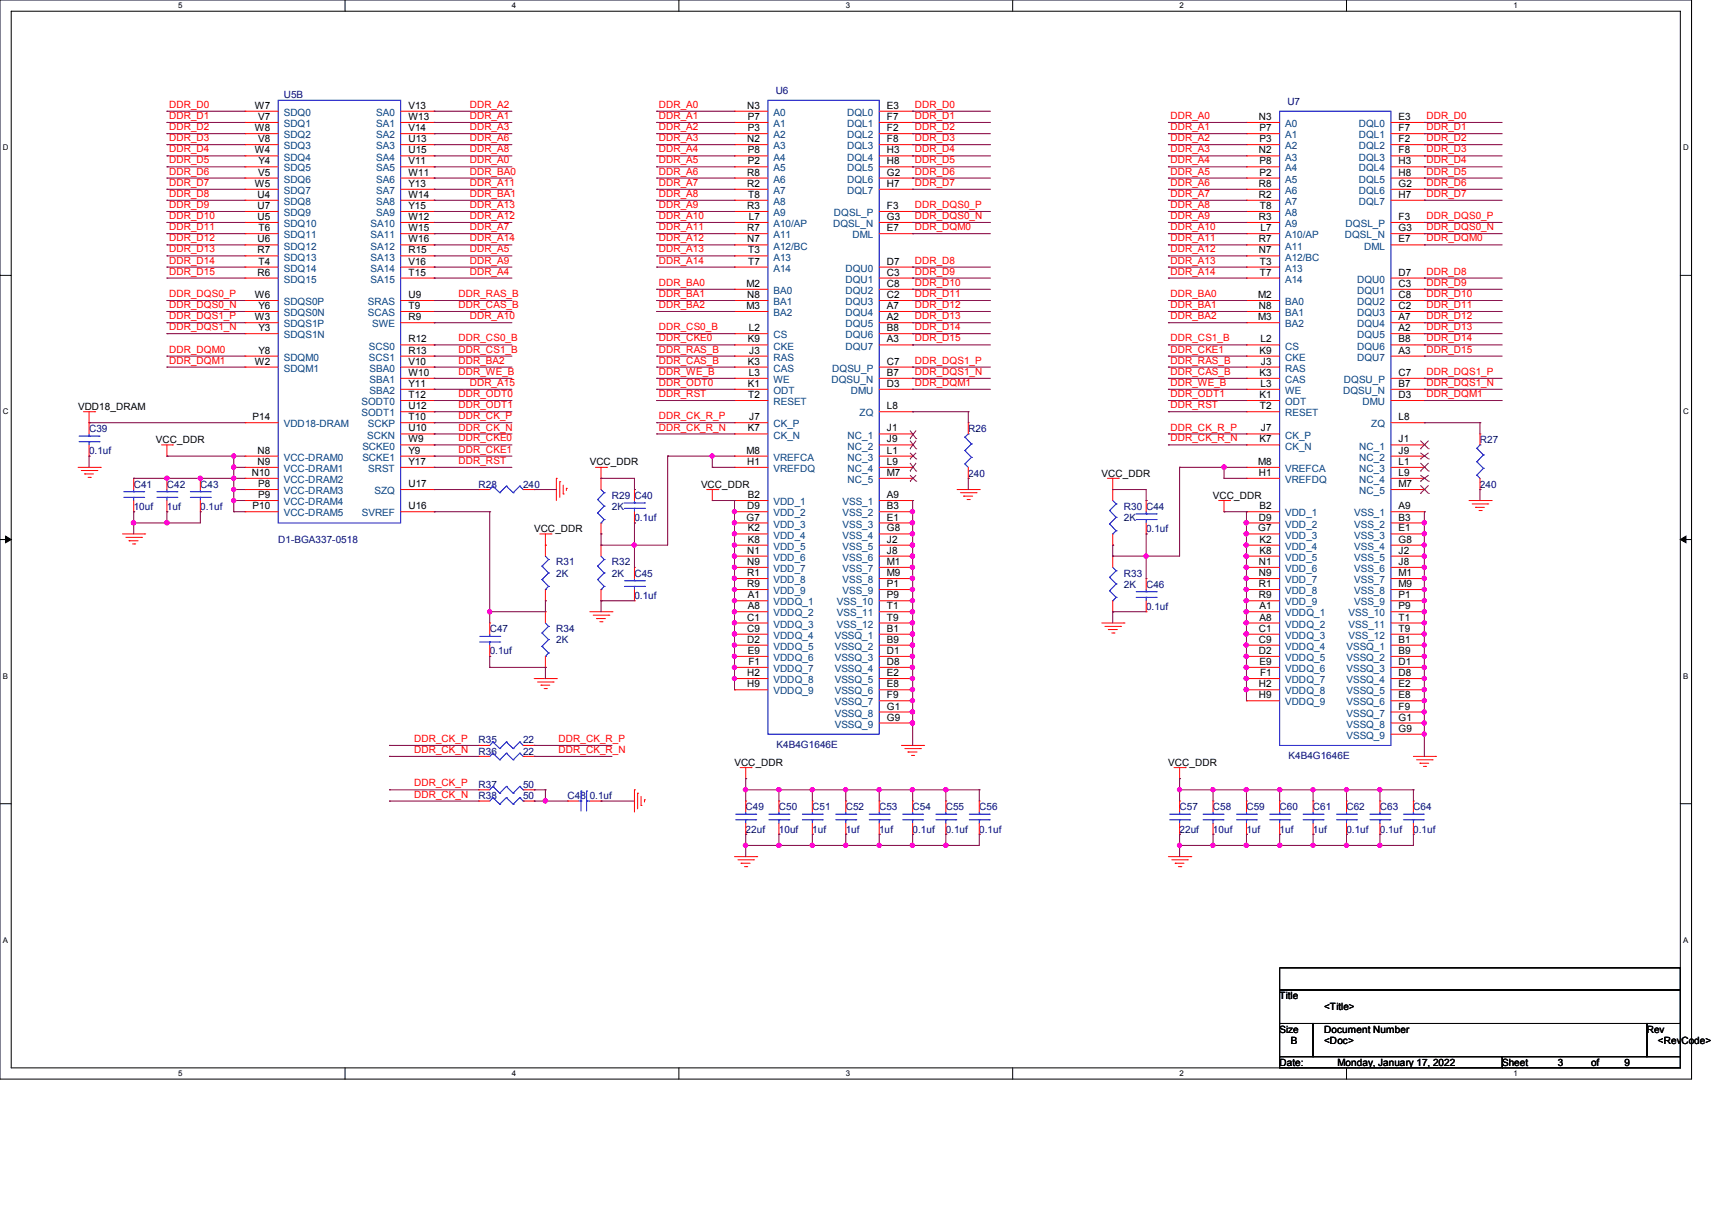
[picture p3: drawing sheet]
<svg xmlns="http://www.w3.org/2000/svg" width="297mm" height="210mm" viewBox="0 0 297 210" stroke-linecap="round" stroke-linejoin="round" font-family="sans-serif">
<defs><g id="words">
<g font-size="1.7" fill="#000080">
<text x="49.2" y="17.1">U5B</text>
<text x="134.6" y="16.3">U6</text>
<text x="223.3" y="18.2">U7</text>
<text x="15.5" y="75">C39</text>
<text x="168" y="75">R26</text>
<text x="256.7" y="76.9">R27</text>
<text x="15.5" y="78.8">0.1uf</text>
<text x="168" y="82.7">240</text>
<text x="23.2" y="84.6">C41</text>
<text x="23.2" y="88.5">10uf</text>
<text x="29" y="84.6">C42</text>
<text x="29" y="88.5">1uf</text>
<text x="34.8" y="84.6">C43</text>
<text x="34.8" y="88.5">0.1uf</text>
<text x="83" y="84.6">R28</text>
<text x="90.8" y="84.6">240</text>
<text x="106.2" y="86.6">R29 C40</text>
<text x="106.2" y="88.5">2K</text>
<text x="195" y="88.5">R30 C44</text>
<text x="256.7" y="84.6">240</text>
<text x="48.3" y="94.3">D1-BGA337-0518</text>
<text x="110.1" y="90.4">0.1uf</text>
<text x="195" y="90.4">2K</text>
<text x="198.8" y="92.4">0.1uf</text>
<text x="96.5" y="98.1">R31</text>
<text x="96.5" y="100.1">2K</text>
<text x="106.2" y="98.1">R32</text>
<text x="106.2" y="100.1">2K</text>
<text x="110.1" y="100.1">C45</text>
<text x="195" y="100.1">R33</text>
<text x="110.1" y="103.9">0.1uf</text>
<text x="195" y="102">2K</text>
<text x="198.8" y="102">C46</text>
<text x="198.8" y="105.9">0.1uf</text>
<text x="85" y="109.7">C47</text>
<text x="85" y="113.6">0.1uf</text>
<text x="96.5" y="109.7">R34</text>
<text x="96.5" y="111.7">2K</text>
<text x="83" y="129">R35</text>
<text x="83" y="131">R36</text>
<text x="90.8" y="129">22</text>
<text x="90.8" y="131">22</text>
<text x="134.7" y="129.8">K4B4G1646E</text>
<text x="223.5" y="131.7">K4B4G1646E</text>
<text x="83" y="136.7">R37</text>
<text x="90.8" y="136.7">50</text>
<text x="83" y="138.7">R38</text>
<text x="90.8" y="138.7">50</text>
<text x="98.5" y="138.7">C48</text>
<text x="102.3" y="138.7">0.1uf</text>
<text x="129.4" y="140.6">C49</text>
<text x="135.1" y="140.6">C50</text>
<text x="140.9" y="140.6">C51</text>
<text x="146.7" y="140.6">C52</text>
<text x="152.5" y="140.6">C53</text>
<text x="158.3" y="140.6">C54</text>
<text x="164.1" y="140.6">C55</text>
<text x="169.9" y="140.6">C56</text>
<text x="204.6" y="140.6">C57</text>
<text x="210.4" y="140.6">C58</text>
<text x="216.2" y="140.6">C59</text>
<text x="222" y="140.6">C60</text>
<text x="227.8" y="140.6">C61</text>
<text x="233.6" y="140.6">C62</text>
<text x="239.4" y="140.6">C63</text>
<text x="245.2" y="140.6">C64</text>
<text x="129.4" y="144.5">22uf</text>
<text x="135.1" y="144.5">10uf</text>
<text x="140.9" y="144.5">1uf</text>
<text x="146.7" y="144.5">1uf</text>
<text x="152.5" y="144.5">1uf</text>
<text x="158.3" y="144.5">0.1uf</text>
<text x="164.1" y="144.5">0.1uf</text>
<text x="169.9" y="144.5">0.1uf</text>
<text x="204.6" y="144.5">22uf</text>
<text x="210.4" y="144.5">10uf</text>
<text x="216.2" y="144.5">1uf</text>
<text x="222" y="144.5">1uf</text>
<text x="227.8" y="144.5">1uf</text>
<text x="233.6" y="144.5">0.1uf</text>
<text x="239.4" y="144.5">0.1uf</text>
<text x="245.2" y="144.5">0.1uf</text>
</g>
<g font-size="1.7" fill="#f00">
<text x="29.3" y="18.7">DDR_D0</text>
<text x="29.3" y="20.7">DDR_D1</text>
<text x="29.3" y="22.6">DDR_D2</text>
<text x="81.5" y="18.7">DDR_A2</text>
<text x="81.5" y="22.6">DDR_A3</text>
<text x="81.5" y="20.7">DDR_A1</text>
<text x="114.3" y="18.7">DDR_A0</text>
<text x="114.3" y="20.7">DDR_A1</text>
<text x="114.3" y="22.6">DDR_A2</text>
<text x="158.7" y="18.7">DDR_D0</text>
<text x="158.7" y="20.7">DDR_D1</text>
<text x="158.7" y="22.6">DDR_D2</text>
<text x="203.1" y="20.7">DDR_A0</text>
<text x="203.1" y="22.6">DDR_A1</text>
<text x="247.5" y="20.7">DDR_D0</text>
<text x="247.5" y="22.6">DDR_D1</text>
<text x="29.3" y="24.5">DDR_D3</text>
<text x="29.3" y="26.5">DDR_D4</text>
<text x="29.3" y="28.4">DDR_D5</text>
<text x="81.5" y="28.4">DDR_A0</text>
<text x="81.5" y="24.5">DDR_A6</text>
<text x="81.5" y="26.5">DDR_A8</text>
<text x="114.3" y="24.5">DDR_A3</text>
<text x="114.3" y="26.5">DDR_A4</text>
<text x="114.3" y="28.4">DDR_A5</text>
<text x="158.7" y="24.5">DDR_D3</text>
<text x="158.7" y="26.5">DDR_D4</text>
<text x="158.7" y="28.4">DDR_D5</text>
<text x="203.1" y="24.5">DDR_A2</text>
<text x="203.1" y="26.5">DDR_A3</text>
<text x="203.1" y="28.4">DDR_A4</text>
<text x="247.5" y="24.5">DDR_D2</text>
<text x="247.5" y="26.5">DDR_D3</text>
<text x="247.5" y="28.4">DDR_D4</text>
<text x="29.3" y="30.3">DDR_D6</text>
<text x="29.3" y="32.3">DDR_D7</text>
<text x="29.3" y="34.2">DDR_D8</text>
<text x="81.5" y="30.3">DDR_BA0</text>
<text x="81.5" y="34.2">DDR_BA1</text>
<text x="81.5" y="32.3">DDR_A11</text>
<text x="114.3" y="30.3">DDR_A6</text>
<text x="114.3" y="32.3">DDR_A7</text>
<text x="114.3" y="34.2">DDR_A8</text>
<text x="158.7" y="30.3">DDR_D6</text>
<text x="158.7" y="32.3">DDR_D7</text>
<text x="203.1" y="30.3">DDR_A5</text>
<text x="203.1" y="32.3">DDR_A6</text>
<text x="203.1" y="34.2">DDR_A7</text>
<text x="247.5" y="30.3">DDR_D5</text>
<text x="247.5" y="32.3">DDR_D6</text>
<text x="247.5" y="34.2">DDR_D7</text>
<text x="29.3" y="36.1">DDR_D9</text>
<text x="29.3" y="38">DDR_D10</text>
<text x="29.3" y="40">DDR_D11</text>
<text x="29.3" y="41.9">DDR_D12</text>
<text x="81.5" y="40">DDR_A7</text>
<text x="81.5" y="38">DDR_A12</text>
<text x="81.5" y="36.1">DDR_A13</text>
<text x="81.5" y="41.9">DDR_A14</text>
<text x="114.3" y="36.1">DDR_A9</text>
<text x="114.3" y="38">DDR_A10</text>
<text x="114.3" y="40">DDR_A11</text>
<text x="114.3" y="41.9">DDR_A12</text>
<text x="158.7" y="36.1">DDR_DQS0_P</text>
<text x="158.7" y="38">DDR_DQS0_N</text>
<text x="158.7" y="40">DDR_DQM0</text>
<text x="203.1" y="36.1">DDR_A8</text>
<text x="203.1" y="38">DDR_A9</text>
<text x="203.1" y="40">DDR_A10</text>
<text x="203.1" y="41.9">DDR_A11</text>
<text x="247.5" y="38">DDR_DQS0_P</text>
<text x="247.5" y="40">DDR_DQS0_N</text>
<text x="247.5" y="41.9">DDR_DQM0</text>
<text x="29.3" y="43.8">DDR_D13</text>
<text x="29.3" y="45.8">DDR_D14</text>
<text x="29.3" y="47.7">DDR_D15</text>
<text x="81.5" y="47.7">DDR_A4</text>
<text x="81.5" y="43.8">DDR_A5</text>
<text x="81.5" y="45.8">DDR_A9</text>
<text x="114.3" y="43.8">DDR_A13</text>
<text x="114.3" y="45.8">DDR_A14</text>
<text x="158.7" y="45.8">DDR_D8</text>
<text x="158.7" y="47.7">DDR_D9</text>
<text x="203.1" y="43.8">DDR_A12</text>
<text x="203.1" y="45.8">DDR_A13</text>
<text x="203.1" y="47.7">DDR_A14</text>
<text x="247.5" y="47.7">DDR_D8</text>
<text x="29.3" y="53.5">DDR_DQS0_N</text>
<text x="29.3" y="51.6">DDR_DQS0_P</text>
<text x="79.5" y="51.6">DDR_RAS_B</text>
<text x="79.5" y="53.5">DDR_CAS_B</text>
<text x="114.3" y="49.6">DDR_BA0</text>
<text x="114.3" y="51.6">DDR_BA1</text>
<text x="114.3" y="53.5">DDR_BA2</text>
<text x="158.7" y="49.6">DDR_D10</text>
<text x="158.7" y="51.6">DDR_D11</text>
<text x="158.7" y="53.5">DDR_D12</text>
<text x="203.1" y="51.6">DDR_BA0</text>
<text x="203.1" y="53.5">DDR_BA1</text>
<text x="247.5" y="49.6">DDR_D9</text>
<text x="247.5" y="51.6">DDR_D10</text>
<text x="247.5" y="53.5">DDR_D11</text>
<text x="29.3" y="55.4">DDR_DQS1_P</text>
<text x="29.3" y="57.3">DDR_DQS1_N</text>
<text x="79.5" y="59.3">DDR_CS0_B</text>
<text x="81.5" y="55.4">DDR_A10</text>
<text x="114.3" y="57.3">DDR_CS0_B</text>
<text x="114.3" y="59.3">DDR_CKE0</text>
<text x="158.7" y="55.4">DDR_D13</text>
<text x="158.7" y="57.3">DDR_D14</text>
<text x="158.7" y="59.3">DDR_D15</text>
<text x="203.1" y="55.4">DDR_BA2</text>
<text x="203.1" y="59.3">DDR_CS1_B</text>
<text x="247.5" y="55.4">DDR_D12</text>
<text x="247.5" y="57.3">DDR_D13</text>
<text x="247.5" y="59.3">DDR_D14</text>
<text x="29.3" y="63.1">DDR_DQM1</text>
<text x="29.3" y="61.2">DDR_DQM0</text>
<text x="79.5" y="65.1">DDR_WE_B</text>
<text x="79.5" y="61.2">DDR_CS1_B</text>
<text x="79.5" y="63.1">DDR_BA2</text>
<text x="114.3" y="61.2">DDR_RAS_B</text>
<text x="114.3" y="63.1">DDR_CAS_B</text>
<text x="114.3" y="65.1">DDR_WE_B</text>
<text x="158.7" y="63.1">DDR_DQS1_P</text>
<text x="158.7" y="65.1">DDR_DQS1_N</text>
<text x="203.1" y="63.1">DDR_RAS_B</text>
<text x="203.1" y="65.1">DDR_CAS_B</text>
<text x="203.1" y="61.2">DDR_CKE1</text>
<text x="247.5" y="61.2">DDR_D15</text>
<text x="247.5" y="65.1">DDR_DQS1_P</text>
<text x="79.5" y="68.9">DDR_ODT0</text>
<text x="79.5" y="70.9">DDR_ODT1</text>
<text x="81.5" y="67">DDR_A15</text>
<text x="114.3" y="68.9">DDR_RST</text>
<text x="114.3" y="67">DDR_ODT0</text>
<text x="158.7" y="67">DDR_DQM1</text>
<text x="203.1" y="67">DDR_WE_B</text>
<text x="203.1" y="70.9">DDR_RST</text>
<text x="203.1" y="68.9">DDR_ODT1</text>
<text x="247.5" y="67">DDR_DQS1_N</text>
<text x="247.5" y="68.9">DDR_DQM1</text>
<text x="79.5" y="72.8">DDR_CK_P</text>
<text x="79.5" y="74.7">DDR_CK_N</text>
<text x="79.5" y="76.6">DDR_CKE0</text>
<text x="114.3" y="72.8">DDR_CK_R_P</text>
<text x="114.3" y="74.7">DDR_CK_R_N</text>
<text x="203.1" y="74.7">DDR_CK_R_P</text>
<text x="203.1" y="76.6">DDR_CK_R_N</text>
<text x="79.5" y="78.6">DDR_CKE1</text>
<text x="79.5" y="80.5">DDR_RST</text>
<text x="71.8" y="128.8">DDR_CK_P</text>
<text x="71.8" y="130.7">DDR_CK_N</text>
<text x="96.9" y="128.8">DDR_CK_R_P</text>
<text x="96.9" y="130.7">DDR_CK_R_N</text>
<text x="71.8" y="136.5">DDR_CK_P</text>
<text x="71.8" y="138.4">DDR_CK_N</text>
</g>
<g font-size="1.7">
<text x="44.2" y="18.9">W7</text>
<text x="44.2" y="22.8">W8</text>
<text x="44.8" y="20.8">V7</text>
<text x="70.9" y="18.9">V13</text>
<text x="70.9" y="20.8">W13</text>
<text x="70.9" y="22.8">V14</text>
<text x="129.6" y="18.9">N3</text>
<text x="129.7" y="20.8">P7</text>
<text x="129.7" y="22.8">P3</text>
<text x="153.9" y="18.9">E3</text>
<text x="153.9" y="20.8">F7</text>
<text x="153.9" y="22.8">F2</text>
<text x="218.4" y="20.8">N3</text>
<text x="218.5" y="22.8">P7</text>
<text x="242.6" y="20.8">E3</text>
<text x="242.6" y="22.8">F7</text>
<text x="44.2" y="26.6">W4</text>
<text x="44.8" y="24.7">V8</text>
<text x="44.8" y="28.5">Y4</text>
<text x="70.9" y="24.7">U13</text>
<text x="70.9" y="26.6">U15</text>
<text x="70.9" y="28.5">V11</text>
<text x="129.6" y="24.7">N2</text>
<text x="129.7" y="26.6">P8</text>
<text x="129.7" y="28.5">P2</text>
<text x="153.9" y="24.7">F8</text>
<text x="153.9" y="26.6">H3</text>
<text x="153.9" y="28.5">H8</text>
<text x="218.4" y="26.6">N2</text>
<text x="218.5" y="24.7">P3</text>
<text x="218.5" y="28.5">P8</text>
<text x="242.6" y="24.7">F2</text>
<text x="242.6" y="26.6">F8</text>
<text x="242.6" y="28.5">H3</text>
<text x="44.2" y="32.4">W5</text>
<text x="44.7" y="34.3">U4</text>
<text x="44.8" y="30.5">V5</text>
<text x="70.9" y="30.5">W11</text>
<text x="70.9" y="32.4">Y13</text>
<text x="70.9" y="34.3">W14</text>
<text x="129.6" y="30.5">R8</text>
<text x="129.6" y="32.4">R2</text>
<text x="129.8" y="34.3">T8</text>
<text x="153.9" y="30.5">G2</text>
<text x="153.9" y="32.4">H7</text>
<text x="218.4" y="32.4">R8</text>
<text x="218.4" y="34.3">R2</text>
<text x="218.5" y="30.5">P2</text>
<text x="242.6" y="30.5">H8</text>
<text x="242.6" y="32.4">G2</text>
<text x="242.6" y="34.3">H7</text>
<text x="44.7" y="36.3">U7</text>
<text x="44.7" y="38.2">U5</text>
<text x="44.8" y="40.1">T6</text>
<text x="70.9" y="36.3">Y15</text>
<text x="70.9" y="38.2">W12</text>
<text x="70.9" y="40.1">W15</text>
<text x="129.6" y="40.1">R7</text>
<text x="129.6" y="36.3">R3</text>
<text x="129.9" y="38.2">L7</text>
<text x="153.9" y="40.1">E7</text>
<text x="153.9" y="36.3">F3</text>
<text x="153.9" y="38.2">G3</text>
<text x="218.4" y="38.2">R3</text>
<text x="218.5" y="36.3">T8</text>
<text x="218.7" y="40.1">L7</text>
<text x="242.6" y="38.2">F3</text>
<text x="242.6" y="40.1">G3</text>
<text x="44.7" y="42.1">U6</text>
<text x="44.7" y="44">R7</text>
<text x="44.7" y="47.8">R6</text>
<text x="44.8" y="45.9">T4</text>
<text x="70.9" y="42.1">W16</text>
<text x="70.9" y="44">R15</text>
<text x="70.9" y="45.9">V16</text>
<text x="70.9" y="47.8">T15</text>
<text x="129.6" y="42.1">N7</text>
<text x="129.8" y="44">T3</text>
<text x="129.8" y="45.9">T7</text>
<text x="153.9" y="45.9">D7</text>
<text x="153.9" y="47.8">C3</text>
<text x="218.4" y="42.1">R7</text>
<text x="218.4" y="44">N7</text>
<text x="218.5" y="45.9">T3</text>
<text x="218.5" y="47.8">T7</text>
<text x="242.6" y="42.1">E7</text>
<text x="242.6" y="47.8">D7</text>
<text x="44.2" y="51.7">W6</text>
<text x="44.8" y="53.6">Y6</text>
<text x="70.9" y="51.7">U9</text>
<text x="70.9" y="53.6">T9</text>
<text x="129.5" y="49.8">M2</text>
<text x="129.5" y="53.6">M3</text>
<text x="129.6" y="51.7">N8</text>
<text x="153.9" y="49.8">C8</text>
<text x="153.9" y="51.7">C2</text>
<text x="153.9" y="53.6">A7</text>
<text x="218.2" y="51.7">M2</text>
<text x="218.4" y="53.6">N8</text>
<text x="242.6" y="49.8">C3</text>
<text x="242.6" y="51.7">C8</text>
<text x="242.6" y="53.6">C2</text>
<text x="44.2" y="55.6">W3</text>
<text x="44.8" y="57.5">Y3</text>
<text x="70.9" y="55.6">R9</text>
<text x="70.9" y="59.4">R12</text>
<text x="129.7" y="59.4">K9</text>
<text x="129.9" y="57.5">L2</text>
<text x="153.9" y="55.6">A2</text>
<text x="153.9" y="57.5">B8</text>
<text x="153.9" y="59.4">A3</text>
<text x="218.2" y="55.6">M3</text>
<text x="218.7" y="59.4">L2</text>
<text x="242.6" y="55.6">A7</text>
<text x="242.6" y="57.5">A2</text>
<text x="242.6" y="59.4">B8</text>
<text x="44.2" y="63.3">W2</text>
<text x="44.8" y="61.4">Y8</text>
<text x="70.9" y="61.4">R13</text>
<text x="70.9" y="63.3">V10</text>
<text x="70.9" y="65.2">W10</text>
<text x="129.7" y="63.3">K3</text>
<text x="129.9" y="65.2">L3</text>
<text x="130" y="61.4">J3</text>
<text x="153.9" y="63.3">C7</text>
<text x="153.9" y="65.2">B7</text>
<text x="218.5" y="65.2">K3</text>
<text x="218.5" y="61.4">K9</text>
<text x="218.8" y="63.3">J3</text>
<text x="242.6" y="61.4">A3</text>
<text x="242.6" y="65.2">C7</text>
<text x="13.5" y="71.1">VDD18_DRAM</text>
<text x="70.9" y="67.1">Y11</text>
<text x="70.9" y="69.1">T12</text>
<text x="70.9" y="71">U12</text>
<text x="129.7" y="67.1">K1</text>
<text x="129.8" y="69.1">T2</text>
<text x="153.9" y="67.1">D3</text>
<text x="153.9" y="71">L8</text>
<text x="218.5" y="69.1">K1</text>
<text x="218.5" y="71">T2</text>
<text x="218.7" y="67.1">L3</text>
<text x="242.6" y="69.1">D3</text>
<text x="242.6" y="67.1">B7</text>
<text x="27" y="76.9">VCC_DDR</text>
<text x="43.8" y="72.9">P14</text>
<text x="70.9" y="72.9">T10</text>
<text x="70.9" y="74.9">U10</text>
<text x="70.9" y="76.8">W9</text>
<text x="129.7" y="74.9">K7</text>
<text x="130" y="72.9">J7</text>
<text x="153.9" y="74.9">J1</text>
<text x="153.9" y="76.8">J9</text>
<text x="218.5" y="76.8">K7</text>
<text x="218.8" y="74.9">J7</text>
<text x="242.6" y="72.9">L8</text>
<text x="242.6" y="76.8">J1</text>
<text x="43.7" y="82.6">N10</text>
<text x="44.7" y="78.7">N8</text>
<text x="44.7" y="80.7">N9</text>
<text x="70.9" y="78.7">Y9</text>
<text x="70.9" y="80.7">Y17</text>
<text x="102.3" y="80.8">VCC_DDR</text>
<text x="129.5" y="78.7">M8</text>
<text x="129.6" y="80.7">H1</text>
<text x="153.9" y="78.7">L1</text>
<text x="153.9" y="80.7">L9</text>
<text x="153.9" y="82.6">M7</text>
<text x="191.1" y="82.7">VCC_DDR</text>
<text x="218.2" y="80.7">M8</text>
<text x="218.4" y="82.6">H1</text>
<text x="242.6" y="78.7">J9</text>
<text x="242.6" y="80.7">L1</text>
<text x="242.6" y="82.6">L9</text>
<text x="43.8" y="88.4">P10</text>
<text x="44.8" y="84.5">P8</text>
<text x="44.8" y="86.4">P9</text>
<text x="70.9" y="84.5">U17</text>
<text x="70.9" y="88.4">U16</text>
<text x="121.6" y="84.6">VCC_DDR</text>
<text x="129.6" y="88.4">D9</text>
<text x="129.7" y="86.4">B2</text>
<text x="153.9" y="86.4">A9</text>
<text x="153.9" y="88.4">B3</text>
<text x="210.4" y="86.6">VCC_DDR</text>
<text x="218.5" y="88.4">B2</text>
<text x="242.6" y="84.5">M7</text>
<text x="242.6" y="88.4">A9</text>
<text x="92.7" y="92.4">VCC_DDR</text>
<text x="129.5" y="90.3">G7</text>
<text x="129.7" y="92.2">K2</text>
<text x="129.7" y="94.2">K8</text>
<text x="153.9" y="90.3">E1</text>
<text x="153.9" y="92.2">G8</text>
<text x="153.9" y="94.2">J2</text>
<text x="218.3" y="92.2">G7</text>
<text x="218.4" y="90.3">D9</text>
<text x="218.5" y="94.2">K2</text>
<text x="242.6" y="90.3">B3</text>
<text x="242.6" y="92.2">E1</text>
<text x="242.6" y="94.2">G8</text>
<text x="129.6" y="96.1">N1</text>
<text x="129.6" y="98">N9</text>
<text x="129.6" y="100">R1</text>
<text x="129.6" y="101.9">R9</text>
<text x="153.9" y="96.1">J8</text>
<text x="153.9" y="98">M1</text>
<text x="153.9" y="100">M9</text>
<text x="153.9" y="101.9">P1</text>
<text x="218.4" y="98">N1</text>
<text x="218.4" y="100">N9</text>
<text x="218.4" y="101.9">R1</text>
<text x="218.5" y="96.1">K8</text>
<text x="242.6" y="96.1">J2</text>
<text x="242.6" y="98">J8</text>
<text x="242.6" y="100">M1</text>
<text x="242.6" y="101.9">M9</text>
<text x="129.6" y="107.7">C1</text>
<text x="129.7" y="103.8">A1</text>
<text x="129.7" y="105.7">A8</text>
<text x="153.9" y="103.8">P9</text>
<text x="153.9" y="105.7">T1</text>
<text x="153.9" y="107.7">T9</text>
<text x="218.4" y="103.8">R9</text>
<text x="218.5" y="105.7">A1</text>
<text x="218.5" y="107.7">A8</text>
<text x="242.6" y="103.8">P1</text>
<text x="242.6" y="105.7">P9</text>
<text x="242.6" y="107.7">T1</text>
<text x="129.6" y="109.6">C9</text>
<text x="129.6" y="111.5">D2</text>
<text x="129.7" y="113.5">E9</text>
<text x="153.9" y="109.6">B1</text>
<text x="153.9" y="111.5">B9</text>
<text x="153.9" y="113.5">D1</text>
<text x="218.4" y="109.6">C1</text>
<text x="218.4" y="111.5">C9</text>
<text x="218.4" y="113.5">D2</text>
<text x="242.6" y="109.6">T9</text>
<text x="242.6" y="111.5">B1</text>
<text x="242.6" y="113.5">B9</text>
<text x="129.6" y="117.3">H2</text>
<text x="129.6" y="119.3">H9</text>
<text x="129.8" y="115.4">F1</text>
<text x="153.9" y="115.4">D8</text>
<text x="153.9" y="117.3">E2</text>
<text x="153.9" y="119.3">E8</text>
<text x="218.4" y="119.3">H2</text>
<text x="218.5" y="115.4">E9</text>
<text x="218.6" y="117.3">F1</text>
<text x="242.6" y="115.4">D1</text>
<text x="242.6" y="117.3">D8</text>
<text x="242.6" y="119.3">E2</text>
<text x="153.9" y="121.2">F9</text>
<text x="153.9" y="123.1">G1</text>
<text x="153.9" y="125.1">G9</text>
<text x="218.4" y="121.2">H9</text>
<text x="242.6" y="121.2">E8</text>
<text x="242.6" y="123.1">F9</text>
<text x="242.6" y="125.1">G1</text>
<text x="242.6" y="127">G9</text>
<text x="127.4" y="132.9">VCC_DDR</text>
<text x="202.7" y="132.9">VCC_DDR</text>
<text x="222" y="173.4">Title</text>
<text x="222" y="179.2">Size</text>
<text x="229.7" y="179.2">Document Number</text>
<text x="229.7" y="175.3">&lt;Title&gt;</text>
<text x="285.7" y="179.2">Rev</text>
<text x="222" y="185">Date:</text>
<text x="223.9" y="181.1">B</text>
<text x="229.7" y="181.1">&lt;Doc&gt;</text>
<text x="232.1" y="185">Monday, January 17, 2022</text>
<text x="260.6" y="185">Sheet</text>
<text x="270.2" y="185">3</text>
<text x="276" y="185">of</text>
<text x="281.8" y="185">9</text>
<text x="287.6" y="181.1">&lt;RevCode&gt;</text>
</g>
<g font-size="1.7" fill="#004080">
<text x="49.2" y="20.1">SDQ0</text>
<text x="49.2" y="22.1">SDQ1</text>
<text x="65.3" y="20.1">SA0</text>
<text x="65.3" y="22.1">SA1</text>
<text x="134.2" y="20.1">A0</text>
<text x="134.2" y="22.1">A1</text>
<text x="147" y="20.1">DQL0</text>
<text x="147" y="22.1">DQL1</text>
<text x="222.9" y="22.1">A0</text>
<text x="235.7" y="22.1">DQL0</text>
<text x="49.2" y="24">SDQ2</text>
<text x="49.2" y="25.9">SDQ3</text>
<text x="49.2" y="27.9">SDQ4</text>
<text x="49.2" y="29.8">SDQ5</text>
<text x="65.3" y="24">SA2</text>
<text x="65.3" y="25.9">SA3</text>
<text x="65.3" y="27.9">SA4</text>
<text x="65.3" y="29.8">SA5</text>
<text x="134.2" y="24">A2</text>
<text x="134.2" y="25.9">A3</text>
<text x="134.2" y="27.9">A4</text>
<text x="134.2" y="29.8">A5</text>
<text x="147" y="24">DQL2</text>
<text x="147" y="25.9">DQL3</text>
<text x="147" y="27.9">DQL4</text>
<text x="147" y="29.8">DQL5</text>
<text x="222.9" y="24">A1</text>
<text x="222.9" y="25.9">A2</text>
<text x="222.9" y="27.9">A3</text>
<text x="222.9" y="29.8">A4</text>
<text x="235.7" y="24">DQL1</text>
<text x="235.7" y="25.9">DQL2</text>
<text x="235.7" y="27.9">DQL3</text>
<text x="235.7" y="29.8">DQL4</text>
<text x="49.2" y="31.7">SDQ6</text>
<text x="49.2" y="33.7">SDQ7</text>
<text x="49.2" y="35.6">SDQ8</text>
<text x="65.3" y="31.7">SA6</text>
<text x="65.3" y="33.7">SA7</text>
<text x="65.3" y="35.6">SA8</text>
<text x="134.2" y="31.7">A6</text>
<text x="134.2" y="33.7">A7</text>
<text x="134.2" y="35.6">A8</text>
<text x="147" y="31.7">DQL6</text>
<text x="147" y="33.7">DQL7</text>
<text x="222.9" y="31.7">A5</text>
<text x="222.9" y="33.7">A6</text>
<text x="222.9" y="35.6">A7</text>
<text x="235.7" y="31.7">DQL5</text>
<text x="235.7" y="33.7">DQL6</text>
<text x="235.7" y="35.6">DQL7</text>
<text x="49.2" y="37.5">SDQ9</text>
<text x="49.2" y="39.4">SDQ10</text>
<text x="49.2" y="41.4">SDQ11</text>
<text x="64.3" y="39.4">SA10</text>
<text x="64.3" y="41.4">SA11</text>
<text x="65.3" y="37.5">SA9</text>
<text x="134.2" y="39.4">A10/AP</text>
<text x="134.2" y="41.4">A11</text>
<text x="134.2" y="37.5">A9</text>
<text x="144.6" y="39.4">DQSL_N</text>
<text x="144.7" y="37.5">DQSL_P</text>
<text x="147.9" y="41.4">DML</text>
<text x="222.9" y="41.4">A10/AP</text>
<text x="222.9" y="37.5">A8</text>
<text x="222.9" y="39.4">A9</text>
<text x="233.3" y="41.4">DQSL_N</text>
<text x="233.4" y="39.4">DQSL_P</text>
<text x="49.2" y="43.3">SDQ12</text>
<text x="49.2" y="45.2">SDQ13</text>
<text x="49.2" y="47.2">SDQ14</text>
<text x="64.3" y="43.3">SA12</text>
<text x="64.3" y="45.2">SA13</text>
<text x="64.3" y="47.2">SA14</text>
<text x="134.2" y="43.3">A12/BC</text>
<text x="134.2" y="45.2">A13</text>
<text x="134.2" y="47.2">A14</text>
<text x="146.7" y="47.2">DQU0</text>
<text x="222.9" y="43.3">A11</text>
<text x="222.9" y="45.2">A12/BC</text>
<text x="222.9" y="47.2">A13</text>
<text x="236.7" y="43.3">DML</text>
<text x="49.2" y="49.1">SDQ15</text>
<text x="49.2" y="53">SDQS0P</text>
<text x="63.8" y="53">SRAS</text>
<text x="64.3" y="49.1">SA15</text>
<text x="134.2" y="51">BA0</text>
<text x="134.2" y="53">BA1</text>
<text x="146.7" y="49.1">DQU1</text>
<text x="146.7" y="51">DQU2</text>
<text x="146.7" y="53">DQU3</text>
<text x="222.9" y="49.1">A14</text>
<text x="222.9" y="53">BA0</text>
<text x="235.4" y="49.1">DQU0</text>
<text x="235.4" y="51">DQU1</text>
<text x="235.4" y="53">DQU2</text>
<text x="49.2" y="54.9">SDQS0N</text>
<text x="49.2" y="56.8">SDQS1P</text>
<text x="49.2" y="58.7">SDQS1N</text>
<text x="63.8" y="54.9">SCAS</text>
<text x="64.6" y="56.8">SWE</text>
<text x="134.2" y="54.9">BA2</text>
<text x="134.2" y="58.7">CS</text>
<text x="146.7" y="54.9">DQU4</text>
<text x="146.7" y="56.8">DQU5</text>
<text x="146.7" y="58.7">DQU6</text>
<text x="222.9" y="54.9">BA1</text>
<text x="222.9" y="56.8">BA2</text>
<text x="235.4" y="54.9">DQU3</text>
<text x="235.4" y="56.8">DQU4</text>
<text x="235.4" y="58.7">DQU5</text>
<text x="49.2" y="62.6">SDQM0</text>
<text x="49.2" y="64.5">SDQM1</text>
<text x="64" y="60.7">SCS0</text>
<text x="64" y="62.6">SCS1</text>
<text x="64.1" y="64.5">SBA0</text>
<text x="134.2" y="64.5">CAS</text>
<text x="134.2" y="60.7">CKE</text>
<text x="134.2" y="62.6">RAS</text>
<text x="144.4" y="64.5">DQSU_P</text>
<text x="146.7" y="60.7">DQU7</text>
<text x="222.9" y="62.6">CKE</text>
<text x="222.9" y="60.7">CS</text>
<text x="222.9" y="64.5">RAS</text>
<text x="235.4" y="60.7">DQU6</text>
<text x="235.4" y="62.6">DQU7</text>
<text x="62.7" y="70.3">SODT0</text>
<text x="64.1" y="66.5">SBA1</text>
<text x="64.1" y="68.4">SBA2</text>
<text x="134.2" y="68.4">ODT</text>
<text x="134.2" y="70.3">RESET</text>
<text x="134.2" y="66.5">WE</text>
<text x="144.3" y="66.5">DQSU_N</text>
<text x="147.6" y="68.4">DMU</text>
<text x="222.9" y="66.5">CAS</text>
<text x="222.9" y="70.3">ODT</text>
<text x="222.9" y="68.4">WE</text>
<text x="233" y="68.4">DQSU_N</text>
<text x="233.1" y="66.5">DQSU_P</text>
<text x="236.4" y="70.3">DMU</text>
<text x="49.2" y="74.2">VDD18-DRAM</text>
<text x="62.7" y="72.3">SODT1</text>
<text x="63.7" y="76.1">SCKN</text>
<text x="63.8" y="74.2">SCKP</text>
<text x="134.2" y="74.2">CK_P</text>
<text x="134.2" y="76.1">CK_N</text>
<text x="147.1" y="76.1">NC_1</text>
<text x="149.1" y="72.3">ZQ</text>
<text x="222.9" y="76.1">CK_P</text>
<text x="222.9" y="72.3">RESET</text>
<text x="237.9" y="74.2">ZQ</text>
<text x="49.2" y="80">VCC-DRAM0</text>
<text x="49.2" y="81.9">VCC-DRAM1</text>
<text x="49.2" y="83.8">VCC-DRAM2</text>
<text x="62.9" y="78">SCKE0</text>
<text x="62.9" y="80">SCKE1</text>
<text x="63.9" y="81.9">SRST</text>
<text x="134.2" y="80">VREFCA</text>
<text x="134.2" y="81.9">VREFDQ</text>
<text x="147.1" y="78">NC_2</text>
<text x="147.1" y="80">NC_3</text>
<text x="147.1" y="81.9">NC_4</text>
<text x="147.1" y="83.8">NC_5</text>
<text x="222.9" y="78">CK_N</text>
<text x="222.9" y="81.9">VREFCA</text>
<text x="222.9" y="83.8">VREFDQ</text>
<text x="235.8" y="78">NC_1</text>
<text x="235.8" y="80">NC_2</text>
<text x="235.8" y="81.9">NC_3</text>
<text x="235.8" y="83.8">NC_4</text>
<text x="49.2" y="85.8">VCC-DRAM3</text>
<text x="49.2" y="87.7">VCC-DRAM4</text>
<text x="49.2" y="89.6">VCC-DRAM5</text>
<text x="62.8" y="89.6">SVREF</text>
<text x="65" y="85.8">SZQ</text>
<text x="134.2" y="87.7">VDD_1</text>
<text x="134.2" y="89.6">VDD_2</text>
<text x="146.2" y="87.7">VSS_1</text>
<text x="146.2" y="89.6">VSS_2</text>
<text x="222.9" y="89.6">VDD_1</text>
<text x="234.9" y="89.6">VSS_1</text>
<text x="235.8" y="85.8">NC_5</text>
<text x="134.2" y="91.6">VDD_3</text>
<text x="134.2" y="93.5">VDD_4</text>
<text x="134.2" y="95.4">VDD_5</text>
<text x="146.2" y="91.6">VSS_3</text>
<text x="146.2" y="93.5">VSS_4</text>
<text x="146.2" y="95.4">VSS_5</text>
<text x="222.9" y="91.6">VDD_2</text>
<text x="222.9" y="93.5">VDD_3</text>
<text x="222.9" y="95.4">VDD_4</text>
<text x="234.9" y="91.6">VSS_2</text>
<text x="234.9" y="93.5">VSS_3</text>
<text x="234.9" y="95.4">VSS_4</text>
<text x="134.2" y="97.3">VDD_6</text>
<text x="134.2" y="99.3">VDD_7</text>
<text x="134.2" y="101.2">VDD_8</text>
<text x="146.2" y="97.3">VSS_6</text>
<text x="146.2" y="99.3">VSS_7</text>
<text x="146.2" y="101.2">VSS_8</text>
<text x="222.9" y="97.3">VDD_5</text>
<text x="222.9" y="99.3">VDD_6</text>
<text x="222.9" y="101.2">VDD_7</text>
<text x="234.9" y="97.3">VSS_5</text>
<text x="234.9" y="99.3">VSS_6</text>
<text x="234.9" y="101.2">VSS_7</text>
<text x="134.2" y="103.1">VDD_9</text>
<text x="134.2" y="105.1">VDDQ_1</text>
<text x="134.2" y="107">VDDQ_2</text>
<text x="145.2" y="105.1">VSS_10</text>
<text x="145.2" y="107">VSS_11</text>
<text x="146.2" y="103.1">VSS_9</text>
<text x="222.9" y="103.1">VDD_8</text>
<text x="222.9" y="105.1">VDD_9</text>
<text x="222.9" y="107">VDDQ_1</text>
<text x="234" y="107">VSS_10</text>
<text x="234.9" y="103.1">VSS_8</text>
<text x="234.9" y="105.1">VSS_9</text>
<text x="134.2" y="108.9">VDDQ_3</text>
<text x="134.2" y="110.9">VDDQ_4</text>
<text x="134.2" y="112.8">VDDQ_5</text>
<text x="144.8" y="110.9">VSSQ_1</text>
<text x="144.8" y="112.8">VSSQ_2</text>
<text x="145.2" y="108.9">VSS_12</text>
<text x="222.9" y="108.9">VDDQ_2</text>
<text x="222.9" y="110.9">VDDQ_3</text>
<text x="222.9" y="112.8">VDDQ_4</text>
<text x="233.6" y="112.8">VSSQ_1</text>
<text x="234" y="108.9">VSS_11</text>
<text x="234" y="110.9">VSS_12</text>
<text x="134.2" y="114.7">VDDQ_6</text>
<text x="134.2" y="116.6">VDDQ_7</text>
<text x="134.2" y="118.6">VDDQ_8</text>
<text x="144.8" y="114.7">VSSQ_3</text>
<text x="144.8" y="116.6">VSSQ_4</text>
<text x="144.8" y="118.6">VSSQ_5</text>
<text x="222.9" y="114.7">VDDQ_5</text>
<text x="222.9" y="116.6">VDDQ_6</text>
<text x="222.9" y="118.6">VDDQ_7</text>
<text x="233.6" y="114.7">VSSQ_2</text>
<text x="233.6" y="116.6">VSSQ_3</text>
<text x="233.6" y="118.6">VSSQ_4</text>
<text x="134.2" y="120.5">VDDQ_9</text>
<text x="144.8" y="120.5">VSSQ_6</text>
<text x="144.8" y="122.4">VSSQ_7</text>
<text x="144.8" y="124.4">VSSQ_8</text>
<text x="222.9" y="120.5">VDDQ_8</text>
<text x="222.9" y="122.4">VDDQ_9</text>
<text x="233.6" y="120.5">VSSQ_5</text>
<text x="233.6" y="122.4">VSSQ_6</text>
<text x="233.6" y="124.4">VSSQ_7</text>
<text x="144.8" y="126.3">VSSQ_9</text>
<text x="233.6" y="126.3">VSSQ_8</text>
<text x="233.6" y="128.2">VSSQ_9</text>
</g>
<g font-size="1.4">
<text x="30.9" y="1.4">5</text>
<text x="88.8" y="1.4">4</text>
<text x="146.7" y="1.4">3</text>
<text x="204.6" y="1.4">2</text>
<text x="262.6" y="1.4">1</text>
<text x=".5" y="26.1">D</text>
<text x="292" y="26.1">D</text>
<text x=".5" y="71.9">C</text>
<text x="292" y="71.9">C</text>
<text x=".5" y="117.8">B</text>
<text x="292" y="117.8">B</text>
<text x=".5" y="163.6">A</text>
<text x="292" y="163.6">A</text>
<text x="30.9" y="186.8">5</text>
<text x="88.8" y="186.8">4</text>
<text x="146.7" y="186.8">3</text>
<text x="204.6" y="186.8">2</text>
<text x="262.6" y="186.8">1</text>
</g>
</g></defs>
<path d="M0 0h293.5v187.3h-293.5zM1.9 1.9h289.6v183.4h-289.6z" fill="none" stroke="#000" stroke-width=".17"/>
<g fill="#fff">
<path d="M30.9 .2h.8v1.5h-.8z"/>
<path d="M30.9 185.5h.8v1.6h-.8z"/>
</g>
<path d="M59.9 0v1.9M59.9 185.3v2" fill="none" stroke="#000" stroke-width=".17"/>
<g fill="#fff">
<path d="M88.8 .2h.8v1.5h-.8z"/>
<path d="M88.8 185.5h.8v1.6h-.8z"/>
</g>
<path d="M117.8 0v1.9M117.8 185.3v2" fill="none" stroke="#000" stroke-width=".17"/>
<g fill="#fff">
<path d="M146.7 .2h.8v1.5h-.8z"/>
<path d="M146.7 185.5h.8v1.6h-.8z"/>
</g>
<path d="M175.7 0v1.9M175.7 185.3v2" fill="none" stroke="#000" stroke-width=".17"/>
<g fill="#fff">
<path d="M204.6 .2h.8v1.5h-.8z"/>
<path d="M204.6 185.5h.8v1.6h-.8z"/>
</g>
<path d="M233.6 0v1.9M233.6 185.3v2" fill="none" stroke="#000" stroke-width=".17"/>
<g fill="#fff">
<path d="M262.6 .2h.7v1.5h-.7z"/>
<path d="M262.6 185.5h.7v1.6h-.7z"/>
<path d="M.5 24.8h1v1.6h-1z"/>
<path d="M292 24.8h1v1.6h-1z"/>
<path d="M.5 70.7h1v1.5h-1z"/>
<path d="M292 70.7h1v1.5h-1z"/>
</g>
<path d="M0 47.8h1.9M291.5 47.8h2" fill="none" stroke="#000" stroke-width=".17"/>
<g fill="#fff">
<path d="M.5 116.5h.9v1.6h-.9z"/>
<path d="M292 116.5h.9v1.6h-.9z"/>
</g>
<path d="M0 93.6h1.9M291.5 93.6h2" fill="none" stroke="#000" stroke-width=".17"/>
<path d="M1 93l.9 .6-.9 .6zM291.5 93.6l1-.6v1.2z" fill="#000" stroke="#000" stroke-width=".17"/>
<g fill="#fff">
<path d="M.5 162.4h.9v1.5h-.9z"/>
<path d="M292 162.4h.9v1.5h-.9z"/>
</g>
<path d="M0 139.5h1.9M291.5 139.5h2M222 168h69.5v3.8h-69.5zM222 171.8h69.5v5.8h-69.5zM222 177.6h5.8v5.8h-5.8zM227.8 177.6h57.9v5.8h-57.9zM285.7 177.6h5.8v5.8h-5.8zM222 183.4h38.6v1.9h-38.6zM260.6 183.4h30.9v1.9h-30.9z" fill="none" stroke="#000" stroke-width=".17"/>
<g fill="none" stroke="#f00" stroke-width=".17">
<path d="M42.5 19.3h.1M42.5 19.3h5.8M69.5 19.3h5.8M75.3 19.3h.1M127.4 19.3h.1M127.4 19.3h5.8M152.5 19.3h5.8M158.3 19.3h.1M42.5 21.3h.1M42.5 23.2h.1M42.5 25.1h.1M42.5 27.1h.1"/>
<path d="M42.5 29h.1M42.5 30.9h.1M42.5 32.9h.1M42.5 34.8h.1M42.5 36.7h.1M42.5 38.6h.1M42.5 21.3h5.8M42.5 23.2h5.8M42.5 25.1h5.8M42.5 27.1h5.8M42.5 29h5.8M42.5 30.9h5.8"/>
<path d="M42.5 32.9h5.8M42.5 34.8h5.8M42.5 36.7h5.8M42.5 38.6h5.8M69.5 21.3h5.8M69.5 23.2h5.8M69.5 25.1h5.8M69.5 27.1h5.8M69.5 29h5.8M69.5 30.9h5.8M69.5 32.9h5.8M69.5 34.8h5.8"/>
<path d="M69.5 36.7h5.8M69.5 38.6h5.8M75.3 21.3h.1M75.3 23.2h.1M75.3 25.1h.1M75.3 27.1h.1M75.3 29h.1M75.3 30.9h.1M75.3 32.9h.1M75.3 34.8h.1M75.3 36.7h.1M75.3 38.6h.1"/>
<path d="M127.4 21.3h.1M127.4 38.6h.1M127.4 23.2h.1M127.4 25.1h.1M127.4 27.1h.1M127.4 29h.1M127.4 30.9h.1M127.4 32.9h.1M127.4 34.8h.1M127.4 36.7h.1M127.4 21.3h5.8M127.4 23.2h5.8"/>
<path d="M127.4 25.1h5.8M127.4 27.1h5.8M127.4 29h5.8M127.4 30.9h5.8M127.4 32.9h5.8M127.4 34.8h5.8M127.4 36.7h5.8M127.4 38.6h5.8M152.5 21.3h5.8M152.5 23.2h5.8M152.5 25.1h5.8M152.5 27.1h5.8"/>
<path d="M152.5 29h5.8M152.5 30.9h5.8M152.5 32.9h5.8M152.5 36.7h5.8M152.5 38.6h5.8M158.3 21.3h.1M158.3 23.2h.1M158.3 25.1h.1M158.3 27.1h.1M158.3 29h.1M158.3 30.9h.1M158.3 32.9h.1"/>
<path d="M158.3 36.7h.1M158.3 38.6h.1M216.2 21.3h.1M216.2 23.2h.1M216.2 25.1h.1M216.2 27.1h.1M216.2 29h.1M216.2 30.9h.1M216.2 32.9h.1M216.2 34.8h.1M216.2 36.7h.1M216.2 38.6h.1"/>
<path d="M216.2 21.3h5.8M216.2 23.2h5.8M216.2 25.1h5.8M216.2 27.1h5.8M216.2 29h5.8M216.2 30.9h5.8M216.2 32.9h5.8M216.2 34.8h5.8M216.2 36.7h5.8M216.2 38.6h5.8M241.3 21.3h5.8M241.3 23.2h5.8"/>
<path d="M241.3 25.1h5.8M241.3 27.1h5.8M241.3 29h5.8M241.3 30.9h5.8M241.3 32.9h5.8M241.3 34.8h5.8M241.3 38.6h5.8M247.1 21.3h.1M247.1 23.2h.1M247.1 25.1h.1M247.1 27.1h.1M247.1 29h.1"/>
<path d="M247.1 30.9h.1M247.1 32.9h.1M247.1 34.8h.1M247.1 38.6h.1M42.5 40.6h.1M42.5 42.5h.1M42.5 44.4h.1M42.5 46.4h.1M42.5 48.3h.1M42.5 52.2h.1M42.5 54.1h.1M42.5 56h.1"/>
<path d="M42.5 57.9h.1M42.5 40.6h5.8M42.5 42.5h5.8M42.5 44.4h5.8M42.5 46.4h5.8M42.5 48.3h5.8M42.5 52.2h5.8M42.5 54.1h5.8M42.5 56h5.8M42.5 57.9h5.8M69.5 40.6h5.8M69.5 42.5h5.8"/>
<path d="M69.5 44.4h5.8M69.5 46.4h5.8M69.5 48.3h5.8M69.5 52.2h5.8M69.5 54.1h5.8M69.5 56h5.8M69.5 59.9h5.8M75.3 40.6h.1M75.3 42.5h.1M75.3 44.4h.1M75.3 46.4h.1M75.3 48.3h.1"/>
<path d="M75.3 52.2h.1M75.3 54.1h.1M75.3 56h.1M75.3 59.9h.1M127.4 40.6h.1M127.4 42.5h.1M127.4 44.4h.1M127.4 46.4h.1M127.4 50.2h.1M127.4 52.2h.1M127.4 54.1h.1M127.4 59.9h.1"/>
<path d="M127.4 57.9h.1M127.4 40.6h5.8M127.4 42.5h5.8M127.4 44.4h5.8M127.4 46.4h5.8M127.4 52.2h5.8M127.4 54.1h5.8M127.4 59.9h5.8M127.4 50.2h5.8M127.4 57.9h5.8M152.5 40.6h5.8M152.5 46.4h5.8"/>
<path d="M152.5 48.3h5.8M152.5 52.2h5.8M152.5 54.1h5.8M152.5 56h5.8M152.5 59.9h5.8M152.5 50.2h5.8M152.5 57.9h5.8M158.3 40.6h.1M158.3 46.4h.1M158.3 48.3h.1M158.3 50.2h.1M158.3 52.2h.1"/>
<path d="M158.3 54.1h.1M158.3 56h.1M158.3 57.9h.1M158.3 59.9h.1M216.2 40.6h.1M216.2 42.5h.1M216.2 44.4h.1M216.2 46.4h.1M216.2 48.3h.1M216.2 52.2h.1M216.2 54.1h.1M216.2 56h.1"/>
<path d="M216.2 59.9h.1M216.2 40.6h5.8M216.2 42.5h5.8M216.2 44.4h5.8M216.2 46.4h5.8M216.2 48.3h5.8M216.2 52.2h5.8M216.2 54.1h5.8M216.2 56h5.8M216.2 59.9h5.8M241.3 40.6h5.8M241.3 42.5h5.8"/>
<path d="M241.3 48.3h5.8M241.3 52.2h5.8M241.3 54.1h5.8M241.3 56h5.8M241.3 59.9h5.8M241.3 50.2h5.8M241.3 57.9h5.8M247.1 42.5h.1M247.1 40.6h.1M247.1 48.3h.1M247.1 50.2h.1M247.1 52.2h.1"/>
<path d="M247.1 54.1h.1M247.1 56h.1M247.1 57.9h.1M247.1 59.9h.1M14.5 71.5h1.9M15.5 73.4h.1M15.5 79.2h.1M15.5 71.5v3.8M15.5 77.2v2M16.4 71.5h.1M28 77.2h1.9M29 79.2h.1"/>
<path d="M29 77.2v2M29.9 77.2h.1M42.5 61.8h.1M42.5 63.7h.1M42.5 73.4h.1M42.5 79.2h.1M42.5 61.8h5.8M42.5 63.7h5.8M42.5 73.4h5.8M42.5 79.2h5.8M69.5 77.2h5.8M69.5 71.5h5.8"/>
<path d="M69.5 65.7h5.8M69.5 75.3h5.8M69.5 61.8h5.8M69.5 69.5h5.8M69.5 63.7h5.8M69.5 67.6h5.8M69.5 73.4h5.8M69.5 79.2h5.8M75.3 61.8h.1M75.3 63.7h.1M75.3 65.7h.1M75.3 67.6h.1"/>
<path d="M75.3 69.5h.1M75.3 71.5h.1M75.3 73.4h.1M75.3 75.3h.1M75.3 77.2h.1M75.3 79.2h.1M127.4 63.7h.1M127.4 73.4h.1M127.4 75.3h.1M127.4 67.6h.1M127.4 61.8h.1M127.4 69.5h.1"/>
<path d="M127.4 79.2h.1M127.4 65.7h.1M127.4 65.7h5.8M127.4 75.3h5.8M127.4 61.8h5.8M127.4 69.5h5.8M127.4 63.7h5.8M127.4 67.6h5.8M127.4 73.4h5.8M127.4 79.2h5.8M152.5 77.2h5.8M152.5 71.5h5.8"/>
<path d="M152.5 65.7h5.8M152.5 75.3h5.8M152.5 63.7h5.8M152.5 67.6h5.8M152.5 79.2h5.8M158.3 67.6h.1M158.3 71.5h.1M158.3 63.7h.1M158.3 65.7h.1M158.3 75.3h.1M158.3 77.2h.1M158.3 79.2h.1"/>
<path d="M168 73.4h.1M168 73.4v1.9M216.2 65.7h.1M216.2 75.3h.1M216.2 77.2h.1M216.2 61.8h.1M216.2 69.5h.1M216.2 63.7h.1M216.2 71.5h.1M216.2 67.6h.1M216.2 77.2h5.8M216.2 71.5h5.8"/>
<path d="M216.2 65.7h5.8M216.2 75.3h5.8M216.2 61.8h5.8M216.2 69.5h5.8M216.2 63.7h5.8M216.2 67.6h5.8M241.3 77.2h5.8M241.3 65.7h5.8M241.3 61.8h5.8M241.3 69.5h5.8M241.3 67.6h5.8M241.3 73.4h5.8"/>
<path d="M241.3 79.2h5.8M247.1 69.5h.1M247.1 73.4h.1M247.1 61.8h.1M247.1 65.7h.1M247.1 67.6h.1M247.1 77.2h.1M247.1 79.2h.1M256.8 75.3h.1M256.8 75.3v1.9M13.5 81.1h3.9M14.1 81.7h2.7"/>
<path d="M14.7 82.3h.1M14.7 82.3h1.5M15.3 82.8h.4M15.7 82.8h.1M16.8 81.7h.1M17.4 81.1h.1M21.3 92.7h3.8M21.8 93.3h2.8M22.4 93.9h.1M22.4 93.9h1.6M23 94.4h.4M23.2 83h.1"/>
<path d="M23.2 88.8h.1M23.2 83v2M23.2 86.9v1.9M23.4 94.4h.1M24.6 93.3h.1M25.1 92.7h.1M29 83h.1M29 88.8h.1M29 83v2M29 86.9v1.9M34.8 83h.1M34.8 88.8h.1"/>
<path d="M34.8 83v2M34.8 86.9v1.9M42.5 81.1h.1M42.5 83h.1M42.5 85h.1M42.5 86.9h.1M42.5 88.8h.1M42.5 85h5.8M42.5 81.1h5.8M42.5 83h5.8M42.5 86.9h5.8M42.5 88.8h5.8"/>
<path d="M69.5 85h5.8M69.5 81.1h5.8M69.5 88.8h5.8M75.3 81.1h.1M75.3 85h.1M75.3 88.8h.1M83 85h.1M83 85h2M90.8 85h1.9M92.7 85h.1M93.6 92.7h2M94.6 94.6h.1"/>
<path d="M94.6 92.7v3.8M95.6 92.7h.1M96.5 83h.1M96.5 83v3.9M97.1 83.6h.1M97.1 83.6v2.7M97.7 85.7h.1M97.7 84.2v1.5M98.3 84.8h.1M98.3 84.8v.3M103.3 81.1h1.9M104.3 83h.1"/>
<path d="M104.3 92.7h.1M104.3 94.6h.1M104.3 81.1v3.9M104.3 90.8v1.9M104.3 94.6v1.9M105.2 81.1h.1M110.1 85h.1M110.1 90.8h.1M110.1 98.5h.1M110.1 85v1.9M110.1 88.8v2M110.1 98.5v1.9"/>
<path d="M122.6 85h1.9M123.6 86.9h.1M123.6 85v1.9M124.5 85h.1M127.4 86.9h.1M127.4 88.8h.1M127.4 90.8h.1M127.4 92.7h.1M127.4 94.6h.1M127.4 96.5h.1M127.4 98.5h.1M127.4 81.1h.1"/>
<path d="M127.4 92.7h5.8M127.4 81.1h5.8M127.4 86.9h5.8M127.4 88.8h5.8M127.4 90.8h5.8M127.4 94.6h5.8M127.4 96.5h5.8M127.4 98.5h5.8M152.5 92.7h5.8M152.5 81.1h5.8M152.5 83h5.8M152.5 86.9h5.8"/>
<path d="M152.5 88.8h5.8M152.5 90.8h5.8M152.5 94.6h5.8M152.5 96.5h5.8M152.5 98.5h5.8M158.3 81.1h.1M158.3 83h.1M158.3 86.9h.1M158.3 88.8h.1M158.3 90.8h.1M158.3 92.7h.1M158.3 94.6h.1"/>
<path d="M158.3 96.5h.1M158.3 98.5h.1M166 85h3.9M166.6 85.5h2.7M167.2 86.1h.1M167.2 86.1h1.5M167.8 86.7h.3M168 83h.1M168 81.1v1.9M168.1 86.7h.1M169.3 85.5h.1M169.9 85h.1"/>
<path d="M192.1 83h1.9M193 85h.1M193 96.5h.1M193 94.6h.1M193 83v3.9M193 92.7v1.9M193 96.5v2M194 83h.1M198.8 86.9h.1M198.8 92.7h.1M198.8 86.9v1.9M198.8 90.8v1.9"/>
<path d="M211.4 86.9h1.9M212.3 88.8h.1M212.3 86.9v1.9M213.3 86.9h.1M216.2 88.8h.1M216.2 90.8h.1M216.2 92.7h.1M216.2 94.6h.1M216.2 96.5h.1M216.2 98.5h.1M216.2 81.1h.1M216.2 83h.1"/>
<path d="M216.2 92.7h5.8M216.2 81.1h5.8M216.2 83h5.8M216.2 88.8h5.8M216.2 90.8h5.8M216.2 94.6h5.8M216.2 96.5h5.8M216.2 98.5h5.8M241.3 85h5.8M241.3 92.7h5.8M241.3 81.1h5.8M241.3 83h5.8"/>
<path d="M241.3 88.8h5.8M241.3 90.8h5.8M241.3 94.6h5.8M241.3 96.5h5.8M241.3 98.5h5.8M247.1 81.1h.1M247.1 83h.1M247.1 85h.1M247.1 88.8h.1M247.1 90.8h.1M247.1 92.7h.1M247.1 94.6h.1"/>
<path d="M247.1 96.5h.1M247.1 98.5h.1M254.8 86.9h3.9M255.4 87.5h2.7M256 88.1h.1M256 88.1h1.5M256.6 88.6h.4M256.8 85h.1M256.8 83v2M257 88.6h.1M258.1 87.5h.1M258.7 86.9h.1"/>
<path d="M85 108.1h.1M85 113.9h.1M85 108.1v2M85 112v1.9M92.7 117.8h3.8M93.3 118.4h2.7M93.9 118.9h.1M93.9 118.9h1.5M94.4 119.5h.4M94.6 104.3h.1M94.6 106.2h.1M94.6 115.8h.1"/>
<path d="M94.6 102.3v2M94.6 106.2v1.9M94.6 113.9v1.9M94.8 119.5h.1M96 118.4h.1M96.5 117.8h.1M102.3 106.2h3.9M102.9 106.8h2.7M103.5 107.4h.1M103.5 107.4h1.5M104.1 107.9h.3M104.3 104.3h.1"/>
<path d="M104.3 102.3v2M104.4 107.9h.1M105.6 106.8h.1M106.2 106.2h.1M110.1 104.3h.1M110.1 102.3v2M127.4 100.4h.1M127.4 102.3h.1M127.4 104.3h.1M127.4 106.2h.1M127.4 108.1h.1M127.4 110.1h.1"/>
<path d="M127.4 112h.1M127.4 113.9h.1M127.4 115.8h.1M127.4 117.8h.1M127.4 119.7h.1M127.4 117.8h5.8M127.4 106.2h5.8M127.4 108.1h5.8M127.4 100.4h5.8M127.4 102.3h5.8M127.4 104.3h5.8M127.4 110.1h5.8"/>
<path d="M127.4 112h5.8M127.4 113.9h5.8M127.4 115.8h5.8M127.4 119.7h5.8M152.5 117.8h5.8M152.5 106.2h5.8M152.5 108.1h5.8M152.5 100.4h5.8M152.5 102.3h5.8M152.5 104.3h5.8M152.5 110.1h5.8M152.5 112h5.8"/>
<path d="M152.5 113.9h5.8M152.5 115.8h5.8M152.5 119.7h5.8M158.3 100.4h.1M158.3 102.3h.1M158.3 104.3h.1M158.3 106.2h.1M158.3 108.1h.1M158.3 110.1h.1M158.3 112h.1M158.3 113.9h.1M158.3 115.8h.1"/>
<path d="M158.3 117.8h.1M158.3 119.7h.1M191.1 108.1h3.9M191.7 108.7h2.7M192.3 109.3h.1M192.3 109.3h1.5M192.9 109.9h.4M193 106.2h.1M193 104.3v1.9M193.3 109.9h.1M194.4 108.7h.1M195 108.1h.1"/>
<path d="M198.8 100.4h.1M198.8 106.2h.1M198.8 100.4v1.9M198.8 104.3v1.9M216.2 100.4h.1M216.2 102.3h.1M216.2 104.3h.1M216.2 106.2h.1M216.2 108.1h.1M216.2 110.1h.1M216.2 112h.1M216.2 113.9h.1"/>
<path d="M216.2 115.8h.1M216.2 117.8h.1M216.2 119.7h.1M216.2 117.8h5.8M216.2 106.2h5.8M216.2 108.1h5.8M216.2 100.4h5.8M216.2 102.3h5.8M216.2 104.3h5.8M216.2 110.1h5.8M216.2 112h5.8M216.2 113.9h5.8"/>
<path d="M216.2 115.8h5.8M216.2 119.7h5.8M241.3 117.8h5.8M241.3 106.2h5.8M241.3 108.1h5.8M241.3 100.4h5.8M241.3 102.3h5.8M241.3 104.3h5.8M241.3 110.1h5.8M241.3 112h5.8M241.3 113.9h5.8M241.3 115.8h5.8"/>
<path d="M241.3 119.7h5.8M247.1 100.4h.1M247.1 102.3h.1M247.1 104.3h.1M247.1 106.2h.1M247.1 108.1h.1M247.1 110.1h.1M247.1 112h.1M247.1 113.9h.1M247.1 115.8h.1M247.1 117.8h.1M247.1 119.7h.1"/>
<path d="M83 129.4h.1M83 139h.1M83 137.1h.1M83 131.3h.1M83 129.4h2M83 131.3h2M83 139h2M83 137.1h2M90.8 129.4h1.9M90.8 131.3h1.9M90.8 139h1.9M90.8 137.1h1.9"/>
<path d="M92.7 129.4h.1M92.7 139h.1M92.7 137.1h.1M92.7 131.3h.1M98.5 139h.1M98.5 139h1.9M102.3 139h2M104.3 139h.1M110.1 137.1h.1M110.1 137.1v3.8M110.6 137.7h.1M110.6 137.7v2.7"/>
<path d="M111.2 139.8h.1M111.2 138.2v1.6M111.8 138.8h.1M111.8 138.8v.4M128.4 133.2h1.9M129.4 135.1h.1M129.4 139h.1M129.4 133.2v1.9M129.4 139v1.9M130.3 133.2h.1M135.1 139h.1M135.1 139v1.9"/>
<path d="M140.9 139h.1M140.9 139v1.9M146.7 139h.1M146.7 139v1.9M152.5 139h.1M152.5 121.6h5.8M152.5 123.6h5.8M152.5 125.5h5.8M152.5 139v1.9M156.4 129.4h3.8M157 129.9h2.7M157.5 130.5h.1"/>
<path d="M157.5 130.5h1.6M158.1 131.1h.4M158.3 121.6h.1M158.3 123.6h.1M158.3 125.5h.1M158.3 139h.1M158.3 139v1.9M158.5 131.1h.1M159.7 129.9h.1M160.2 129.4h.1M164.1 139h.1M164.1 139v1.9"/>
<path d="M169.9 139h.1M169.9 139v1.9M203.7 133.2h1.9M204.6 135.1h.1M204.6 139h.1M204.6 133.2v1.9M204.6 139v1.9M205.6 133.2h.1M210.4 139h.1M210.4 139v1.9M216.2 121.6h.1M216.2 139h.1"/>
<path d="M216.2 121.6h5.8M216.2 139v1.9M222 139h.1M222 139v1.9M227.8 139h.1M227.8 139v1.9M233.6 139h.1M233.6 139v1.9M239.4 139h.1M239.4 139v1.9M241.3 121.6h5.8M241.3 123.6h5.8"/>
<path d="M241.3 125.5h5.8M241.3 127.4h5.8M245.2 139h.1M245.2 131.3h3.8M245.2 139v1.9M245.7 131.9h2.8M246.3 132.5h.1M246.3 132.5h1.6M246.9 133h.4M247.1 121.6h.1M247.1 123.6h.1M247.1 125.5h.1"/>
<path d="M247.1 127.4h.1M247.3 133h.1M248.5 131.9h.1M249 131.3h.1M127.4 148.7h3.9M128 149.2h2.7M128.6 149.8h.1M128.6 149.8h1.5M129.2 150.4h.3M129.4 144.8h.1M129.4 142.9v1.9M129.5 150.4h.1"/>
<path d="M130.7 149.2h.1M131.3 148.7h.1M135.1 144.8h.1M135.1 142.9v1.9M140.9 144.8h.1M140.9 142.9v1.9M146.7 144.8h.1M146.7 142.9v1.9M152.5 144.8h.1M152.5 142.9v1.9M158.3 144.8h.1M158.3 142.9v1.9"/>
<path d="M164.1 144.8h.1M164.1 142.9v1.9M169.9 144.8h.1M169.9 142.9v1.9M202.7 148.7h3.9M203.3 149.2h2.7M203.9 149.8h.1M203.9 149.8h1.5M204.4 150.4h.5M204.6 144.8h.1M204.6 142.9v1.9M204.9 150.4h.1"/>
<path d="M206 149.2h.1M206.6 148.7h.1M210.4 144.8h.1M210.4 142.9v1.9M216.2 144.8h.1M216.2 142.9v1.9M222 144.8h.1M222 142.9v1.9M227.8 144.8h.1M227.8 142.9v1.9M233.6 144.8h.1M233.6 142.9v1.9"/>
<path d="M239.4 144.8h.1M239.4 142.9v1.9M245.2 144.8h.1M245.2 142.9v1.9"/>
</g>
<g fill="none" stroke="#00f" stroke-width=".17">
<path d="M48.3 17.4h21.2v73.4h-21.2zM133.2 17.4h19.3v110h-19.3zM222 19.3h19.3v110.1h-19.3zM13.7 76.7h3.5M13.7 75.7h3.5M15.5 75.7h.1M15.5 76.7h.1M15.5 75.3v.4M15.5 76.7v.5M17.2 76.7h.1M17.2 75.7h.1M167.4 78.2h.1"/>
<path d="M167.4 75.9h.1M167.4 78.2l1.1 1.2M167.4 75.9l1.1 1.1M168 75.3h.1M168 75.3l-.6 .6M168.5 79.4h.1M168.5 77h.1M168.5 79.4l-1.1 1.1M168.5 77l-1.1 1.2M256.2 77.8h.1M256.2 77.8l1.1 1.2M256.8 77.2h.1"/>
<path d="M256.8 77.2l-.6 .6M257.3 79h.1M257.3 79l-1.1 1.1M21.5 86.3h3.4M21.5 85.3h3.4M23.2 85.3h.1M23.2 86.3h.1M23.2 85v.3M23.2 86.3v.6M24.9 86.3h.1M24.9 85.3h.1M27.2 86.3h3.5"/>
<path d="M27.2 85.3h3.5M29 85.3h.1M29 86.3h.1M29 85v.3M29 86.3v.6M30.7 86.3h.1M30.7 85.3h.1M33 86.3h3.5M33 85.3h3.5M34.8 85.3h.1M34.8 86.3h.1M34.8 85v.3"/>
<path d="M34.8 86.3v.6M36.5 86.3h.1M36.5 85.3h.1M85.5 84.4h.1M85.5 84.4l-.5 .6M85.5 84.4l1.2 1.1M86.7 85.5h.1M87.8 84.4h.1M87.8 84.4l-1.1 1.1M87.8 84.4l1.2 1.1M89 85.5h.1M90.2 84.4h.1"/>
<path d="M90.2 84.4l-1.2 1.1M90.2 84.4l.6 .6M90.8 85h.1M94 98.3h.1M94 98.3l1.2 1.1M94.6 96.5l.6 .6M95.2 97.1h.1M95.2 99.4h.1M95.2 97.1l-1.2 1.2M95.2 99.4l-1.2 1.2M103.7 86.7h.1M103.7 89h.1"/>
<path d="M103.7 98.3h.1M103.7 86.7l1.1 1.1M103.7 89l1.1 1.2M103.7 98.3l1.1 1.1M104.3 90.8h.1M104.3 85l.5 .5M104.3 96.5l.5 .6M104.8 85.5h.1M104.8 87.8h.1M104.8 90.2h.1M104.8 97.1h.1M104.8 99.4h.1"/>
<path d="M104.8 85.5l-1.1 1.2M104.8 87.8l-1.1 1.2M104.8 90.2l-.5 .6M104.8 97.1l-1.1 1.2M104.8 99.4l-1.1 1.2M108.3 88.2h3.5M108.3 87.3h3.5M110.1 87.3h.1M110.1 88.2h.1M110.1 86.9v.4M110.1 88.2v.6M111.8 88.2h.1"/>
<path d="M111.8 87.3h.1M167.4 80.5h.1M167.4 80.5l.6 .6M192.5 88.6h.1M192.5 90.9h.1M192.5 88.6l1.1 1.2M192.5 90.9l1.1 1.2M193 92.7h.1M193 98.5l.6 .6M193 86.9l.6 .6M193.6 99.1h.1M193.6 87.5h.1"/>
<path d="M193.6 89.8h.1M193.6 92.1h.1M193.6 99.1l-1.1 1.1M193.6 87.5l-1.1 1.1M193.6 89.8l-1.1 1.1M193.6 92.1l-.6 .6M197.1 90.2h3.5M197.1 89.2h3.5M198.8 89.2h.1M198.8 90.2h.1M198.8 88.8v.4M198.8 90.2v.6"/>
<path d="M200.6 90.2h.1M200.6 89.2h.1M256.2 82.5h.1M256.2 80.1h.1M256.2 82.5l.6 .5M256.2 80.1l1.1 1.2M257.3 81.3h.1M257.3 81.3l-1.1 1.2M83.2 111.4h3.5M83.2 110.4h3.5M85 110.4h.1M85 111.4h.1"/>
<path d="M85 110.1v.3M85 111.4v.6M86.7 111.4h.1M86.7 110.4h.1M94 100.6h.1M94 109.9h.1M94 112.2h.1M94 100.6l1.2 1.2M94 109.9l1.2 1.1M94 112.2l1.2 1.1M94.6 102.3h.1M94.6 113.9h.1"/>
<path d="M94.6 108.1l.6 .6M95.2 101.8h.1M95.2 108.7h.1M95.2 111h.1M95.2 113.3h.1M95.2 101.8l-.6 .5M95.2 108.7l-1.2 1.2M95.2 111l-1.2 1.2M95.2 113.3l-.6 .6M103.7 100.6h.1M103.7 100.6l1.1 1.2M104.3 102.3h.1"/>
<path d="M104.8 101.8h.1M104.8 101.8l-.5 .5M108.3 101.8h3.5M108.3 100.8h3.5M110.1 100.8h.1M110.1 101.8h.1M110.1 100.4v.4M110.1 101.8v.5M111.8 101.8h.1M111.8 100.8h.1M192.5 100.2h.1M192.5 102.5h.1"/>
<path d="M192.5 100.2l1.1 1.1M192.5 102.5l1.1 1.2M193 104.3h.1M193.6 101.3h.1M193.6 103.7h.1M193.6 101.3l-1.1 1.2M193.6 103.7l-.6 .6M197.1 103.7h3.5M197.1 102.7h3.5M198.8 102.7h.1M198.8 103.7h.1M198.8 102.3v.4"/>
<path d="M198.8 103.7v.6M200.6 103.7h.1M200.6 102.7h.1M85.5 128.8h.1M85.5 138.4h.1M85.5 136.5h.1M85.5 130.7h.1M85.5 128.8l-.5 .6M85.5 128.8l1.2 1.1M85.5 138.4l-.5 .6M85.5 138.4l1.2 1.2M85.5 136.5l-.5 .6"/>
<path d="M85.5 136.5l1.2 1.2M85.5 130.7l-.5 .6M85.5 130.7l1.2 1.2M86.7 129.9h.1M86.7 139.6h.1M86.7 137.7h.1M86.7 131.9h.1M87.8 128.8h.1M87.8 138.4h.1M87.8 136.5h.1M87.8 130.7h.1M87.8 128.8l-1.1 1.1"/>
<path d="M87.8 128.8l1.2 1.1M87.8 138.4l-1.1 1.2M87.8 138.4l1.2 1.2M87.8 136.5l-1.1 1.2M87.8 136.5l1.2 1.2M87.8 130.7l-1.1 1.2M87.8 130.7l1.2 1.2M89 129.9h.1M89 139.6h.1M89 137.7h.1M89 131.9h.1M90.2 128.8h.1"/>
<path d="M90.2 138.4h.1M90.2 136.5h.1M90.2 130.7h.1M90.2 128.8l-1.2 1.1M90.2 128.8l.6 .6M90.2 138.4l-1.2 1.2M90.2 138.4l.6 .6M90.2 136.5l-1.2 1.2M90.2 136.5l.6 .6M90.2 130.7l-1.2 1.2M90.2 130.7l.6 .6M90.8 129.4h.1"/>
<path d="M90.8 139h.1M90.8 137.1h.1M90.8 131.3h.1M100.4 139h.4M100.8 139h.1M100.8 137.3h.1M100.8 137.3v3.5M101.8 137.3h.1M101.8 139h.1M101.8 139h.5M101.8 137.3v3.5M127.6 142.3h3.5"/>
<path d="M127.6 141.3h3.5M129.4 141.3h.1M129.4 142.3h.1M129.4 140.9v.4M129.4 142.3v.6M131.1 142.3h.1M131.1 141.3h.1M133.4 142.3h3.5M133.4 141.3h3.5M135.1 141.3h.1M135.1 142.3h.1M135.1 140.9v.4"/>
<path d="M135.1 142.3v.6M136.9 142.3h.1M136.9 141.3h.1M139.2 142.3h3.5M139.2 141.3h3.5M140.9 141.3h.1M140.9 142.3h.1M140.9 140.9v.4M140.9 142.3v.6M142.7 142.3h.1M142.7 141.3h.1M145 142.3h3.5"/>
<path d="M145 141.3h3.5M146.7 141.3h.1M146.7 142.3h.1M146.7 140.9v.4M146.7 142.3v.6M148.5 142.3h.1M148.5 141.3h.1M150.8 142.3h3.5M150.8 141.3h3.5M152.5 141.3h.1M152.5 142.3h.1M152.5 140.9v.4"/>
<path d="M152.5 142.3v.6M154.3 142.3h.1M154.3 141.3h.1M156.6 142.3h3.5M156.6 141.3h3.5M158.3 141.3h.1M158.3 142.3h.1M158.3 140.9v.4M158.3 142.3v.6M160.1 142.3h.1M160.1 141.3h.1M162.3 142.3h3.5"/>
<path d="M162.3 141.3h3.5M164.1 141.3h.1M164.1 142.3h.1M164.1 140.9v.4M164.1 142.3v.6M165.8 142.3h.1M165.8 141.3h.1M168.1 142.3h3.5M168.1 141.3h3.5M169.9 141.3h.1M169.9 142.3h.1M169.9 140.9v.4"/>
<path d="M169.9 142.3v.6M171.6 142.3h.1M171.6 141.3h.1M202.9 142.3h3.5M202.9 141.3h3.5M204.6 141.3h.1M204.6 142.3h.1M204.6 140.9v.4M204.6 142.3v.6M206.4 142.3h.1M206.4 141.3h.1M208.7 142.3h3.5"/>
<path d="M208.7 141.3h3.5M210.4 141.3h.1M210.4 142.3h.1M210.4 140.9v.4M210.4 142.3v.6M212.2 142.3h.1M212.2 141.3h.1M214.5 142.3h3.5M214.5 141.3h3.5M216.2 141.3h.1M216.2 142.3h.1M216.2 140.9v.4"/>
<path d="M216.2 142.3v.6M218 142.3h.1M218 141.3h.1M220.3 142.3h3.4M220.3 141.3h3.4M222 141.3h.1M222 142.3h.1M222 140.9v.4M222 142.3v.6M223.7 142.3h.1M223.7 141.3h.1M226.1 142.3h3.4"/>
<path d="M226.1 141.3h3.4M227.8 141.3h.1M227.8 142.3h.1M227.8 140.9v.4M227.8 142.3v.6M229.5 142.3h.1M229.5 141.3h.1M231.9 142.3h3.4M231.9 141.3h3.4M233.6 141.3h.1M233.6 142.3h.1M233.6 140.9v.4"/>
<path d="M233.6 142.3v.6M235.3 142.3h.1M235.3 141.3h.1M237.7 142.3h3.4M237.7 141.3h3.4M239.4 141.3h.1M239.4 142.3h.1M239.4 140.9v.4M239.4 142.3v.6M241.1 142.3h.1M241.1 141.3h.1M243.5 142.3h3.4"/>
<path d="M243.5 141.3h3.4M245.2 141.3h.1M245.2 142.3h.1M245.2 140.9v.4M245.2 142.3v.6M246.9 142.3h.1M246.9 141.3h.1"/>
</g>
<g fill="none" stroke="#804000" stroke-width=".17">
<path d="M157.9 76.1h.1M157.9 77.9h.1M157.9 79.6h.1M157.9 74.7l1 1.4M157.9 76.5l1 1.4M157.9 78.6l1 1M158.9 76.1h.1M158.9 77.9h.1M158.9 79.6h.1M158.9 74.7l-1 1.4M158.9 76.5l-1 1.4M158.9 78.6l-1 1"/>
<path d="M246.4 77.9h.1M246.4 79.6h.1M246.4 76.5l1.4 1.4M246.4 78.6l1.4 1M247.8 77.9h.1M247.8 79.6h.1M247.8 76.5l-1.4 1.4M247.8 78.6l-1.4 1M157.9 81.8h.1M157.9 83.5h.1M157.9 80.4l1 1.4M157.9 82.5l1 1"/>
<path d="M158.9 81.8h.1M158.9 83.5h.1M158.9 80.4l-1 1.4M158.9 82.5l-1 1M246.4 81.8h.1M246.4 83.5h.1M246.4 85.6h.1M246.4 80.4l1.4 1.4M246.4 82.5l1.4 1M246.4 84.2l1.4 1.4M247.8 81.8h.1M247.8 83.5h.1"/>
<path d="M247.8 85.6h.1M247.8 80.4l-1.4 1.4M247.8 82.5l-1.4 1M247.8 84.2l-1.4 1.4"/>
</g>
<g fill="none" stroke="#800040" stroke-width=".17">
<path d="M29 19.3h.1M29 19.3h13.5M75.3 19.3h.1M75.3 19.3h13.5M113.9 19.3h.1M113.9 19.3h13.5M158.3 19.3h.1M158.3 19.3h13.5M29 21.3h.1M29 23.2h.1M29 25.1h.1M29 27.1h.1"/>
<path d="M29 29h.1M29 30.9h.1M29 32.9h.1M29 34.8h.1M29 36.7h.1M29 38.6h.1M29 21.3h13.5M29 23.2h13.5M29 25.1h13.5M29 27.1h13.5M29 29h13.5M29 30.9h13.5"/>
<path d="M29 32.9h13.5M29 34.8h13.5M29 36.7h13.5M29 38.6h13.5M75.3 30.9h.1M75.3 34.8h.1M75.3 29h.1M75.3 23.2h.1M75.3 25.1h.1M75.3 27.1h.1M75.3 32.9h.1M75.3 38.6h.1"/>
<path d="M75.3 36.7h.1M75.3 21.3h.1M75.3 21.3h13.5M75.3 23.2h13.5M75.3 25.1h13.5M75.3 27.1h13.5M75.3 29h13.5M75.3 30.9h13.5M75.3 32.9h13.5M75.3 34.8h13.5M75.3 36.7h13.5M75.3 38.6h13.5"/>
<path d="M113.9 21.3h.1M113.9 23.2h.1M113.9 25.1h.1M113.9 27.1h.1M113.9 29h.1M113.9 30.9h.1M113.9 32.9h.1M113.9 34.8h.1M113.9 36.7h.1M113.9 38.6h.1M113.9 21.3h13.5M113.9 23.2h13.5"/>
<path d="M113.9 25.1h13.5M113.9 27.1h13.5M113.9 29h13.5M113.9 30.9h13.5M113.9 32.9h13.5M113.9 34.8h13.5M113.9 36.7h13.5M113.9 38.6h13.5M158.3 21.3h.1M158.3 23.2h.1M158.3 25.1h.1M158.3 27.1h.1"/>
<path d="M158.3 29h.1M158.3 30.9h.1M158.3 32.9h.1M158.3 36.7h.1M158.3 38.6h.1M158.3 21.3h13.5M158.3 23.2h13.5M158.3 25.1h13.5M158.3 27.1h13.5M158.3 29h13.5M158.3 30.9h13.5M158.3 32.9h13.5"/>
<path d="M158.3 36.7h13.5M158.3 38.6h13.5M202.7 21.3h.1M202.7 23.2h.1M202.7 25.1h.1M202.7 27.1h.1M202.7 29h.1M202.7 30.9h.1M202.7 32.9h.1M202.7 34.8h.1M202.7 36.7h.1M202.7 38.6h.1"/>
<path d="M202.7 21.3h13.5M202.7 23.2h13.5M202.7 25.1h13.5M202.7 27.1h13.5M202.7 29h13.5M202.7 30.9h13.5M202.7 32.9h13.5M202.7 34.8h13.5M202.7 36.7h13.5M202.7 38.6h13.5M247.1 21.3h.1M247.1 23.2h.1"/>
<path d="M247.1 25.1h.1M247.1 27.1h.1M247.1 29h.1M247.1 30.9h.1M247.1 32.9h.1M247.1 34.8h.1M247.1 38.6h.1M247.1 21.3h13.5M247.1 23.2h13.5M247.1 25.1h13.5M247.1 27.1h13.5M247.1 29h13.5"/>
<path d="M247.1 30.9h13.5M247.1 32.9h13.5M247.1 34.8h13.5M247.1 38.6h13.5M29 40.6h.1M29 42.5h.1M29 44.4h.1M29 46.4h.1M29 48.3h.1M29 56h.1M29 54.1h.1M29 52.2h.1"/>
<path d="M29 57.9h.1M29 40.6h13.5M29 42.5h13.5M29 44.4h13.5M29 46.4h13.5M29 48.3h13.5M29 52.2h13.5M29 54.1h13.5M29 56h13.5M29 57.9h13.5M75.3 52.2h.1M75.3 54.1h.1"/>
<path d="M75.3 59.9h.1M75.3 48.3h.1M75.3 44.4h.1M75.3 40.6h.1M75.3 46.4h.1M75.3 56h.1M75.3 42.5h.1M75.3 40.6h13.5M75.3 42.5h13.5M75.3 44.4h13.5M75.3 46.4h13.5M75.3 48.3h13.5"/>
<path d="M75.3 52.2h13.5M75.3 54.1h13.5M75.3 59.9h13.5M75.3 56h13.5M113.9 40.6h.1M113.9 42.5h.1M113.9 44.4h.1M113.9 46.4h.1M113.9 50.2h.1M113.9 52.2h.1M113.9 54.1h.1M113.9 57.9h.1"/>
<path d="M113.9 59.9h.1M113.9 40.6h13.5M113.9 42.5h13.5M113.9 44.4h13.5M113.9 46.4h13.5M113.9 52.2h13.5M113.9 54.1h13.5M113.9 59.9h13.5M113.9 57.9h13.5M113.9 50.2h13.5M158.3 46.4h.1M158.3 48.3h.1"/>
<path d="M158.3 50.2h.1M158.3 52.2h.1M158.3 54.1h.1M158.3 56h.1M158.3 57.9h.1M158.3 59.9h.1M158.3 40.6h.1M158.3 40.6h13.5M158.3 46.4h13.5M158.3 48.3h13.5M158.3 52.2h13.5M158.3 54.1h13.5"/>
<path d="M158.3 59.9h13.5M158.3 56h13.5M158.3 57.9h13.5M158.3 50.2h13.5M202.7 40.6h.1M202.7 42.5h.1M202.7 44.4h.1M202.7 46.4h.1M202.7 48.3h.1M202.7 52.2h.1M202.7 54.1h.1M202.7 56h.1"/>
<path d="M202.7 59.9h.1M202.7 40.6h13.5M202.7 42.5h13.5M202.7 44.4h13.5M202.7 46.4h13.5M202.7 48.3h13.5M202.7 52.2h13.5M202.7 54.1h13.5M202.7 59.9h13.5M202.7 56h13.5M247.1 40.6h.1M247.1 42.5h.1"/>
<path d="M247.1 48.3h.1M247.1 50.2h.1M247.1 52.2h.1M247.1 54.1h.1M247.1 56h.1M247.1 57.9h.1M247.1 59.9h.1M247.1 40.6h13.5M247.1 42.5h13.5M247.1 48.3h13.5M247.1 52.2h13.5M247.1 54.1h13.5"/>
<path d="M247.1 59.9h13.5M247.1 56h13.5M247.1 57.9h13.5M247.1 50.2h13.5M15.5 79.2h.1M15.5 73.4h.1M15.5 73.4h27M15.5 79.2v1.9M29 79.2h.1M29 63.7h.1M29 61.8h.1M29 61.8h13.5"/>
<path d="M29 63.7h13.5M29 79.2h13.5M40.6 79.2h.1M40.6 79.2v9.6M75.3 65.7h.1M75.3 61.8h.1M75.3 63.7h.1M75.3 69.5h.1M75.3 71.5h.1M75.3 73.4h.1M75.3 75.3h.1M75.3 77.2h.1"/>
<path d="M75.3 79.2h.1M75.3 67.6h.1M75.3 65.7h13.5M75.3 61.8h13.5M75.3 63.7h13.5M75.3 69.5h13.5M75.3 71.5h13.5M75.3 73.4h13.5M75.3 75.3h13.5M75.3 77.2h13.5M75.3 79.2h13.5M75.3 67.6h13.5"/>
<path d="M113.9 61.8h.1M113.9 63.7h.1M113.9 65.7h.1M113.9 73.4h.1M113.9 75.3h.1M113.9 69.5h.1M113.9 67.6h.1M113.9 65.7h13.5M113.9 61.8h13.5M113.9 63.7h13.5M113.9 69.5h13.5M113.9 73.4h13.5"/>
<path d="M113.9 75.3h13.5M113.9 67.6h13.5M115.8 79.2h.1M115.8 79.2h11.6M115.8 79.2v15.4h-11.5M123.6 79.2h.1M123.6 79.2v1.9M158.3 71.5h.1M158.3 63.7h.1M158.3 65.7h.1M158.3 67.6h.1M158.3 65.7h13.5"/>
<path d="M158.3 63.7h13.5M158.3 71.5h9.7M158.3 67.6h13.5M168 71.5h.1M168 71.5v1.9M202.7 63.7h.1M202.7 65.7h.1M202.7 67.6h.1M202.7 71.5h.1M202.7 75.3h.1M202.7 77.2h.1M202.7 69.5h.1"/>
<path d="M202.7 61.8h.1M202.7 65.7h13.5M202.7 61.8h13.5M202.7 63.7h13.5M202.7 69.5h13.5M202.7 71.5h13.5M202.7 75.3h13.5M202.7 77.2h13.5M202.7 67.6h13.5M247.1 61.8h.1M247.1 65.7h.1M247.1 67.6h.1"/>
<path d="M247.1 69.5h.1M247.1 73.4h.1M247.1 65.7h13.5M247.1 61.8h13.5M247.1 69.5h13.5M247.1 73.4h9.7M247.1 67.6h13.5M256.8 73.4h.1M256.8 73.4v1.9M23.2 83h.1M23.2 88.8h.1M23.2 90.8h.1"/>
<path d="M23.2 83h19.3M23.2 88.8v3.9M29 83h.1M29 88.8h.1M29 90.8h.1M29 88.8v2M34.8 83h.1M34.8 88.8h.1M34.8 88.8v2h-11.6M40.6 81.1h.1M40.6 83h.1M40.6 85h.1"/>
<path d="M40.6 86.9h.1M40.6 88.8h.1M40.6 81.1h1.9M40.6 85h1.9M40.6 86.9h1.9M40.6 88.8h1.9M75.3 81.1h.1M75.3 85h.1M75.3 88.8h.1M75.3 81.1h13.5M75.3 85h7.7M75.3 88.8h9.7"/>
<path d="M85 88.8h.1M85 88.8v19.3M92.7 85h.1M92.7 85h3.8M104.3 92.7h.1M104.3 94.6h.1M104.3 83h.1M104.3 83h5.8v2M104.3 92.7v1.9M110.1 90.8h.1M110.1 94.6h.1M110.1 85h.1"/>
<path d="M110.1 90.8v7.7M123.6 86.9h.1M123.6 81.1h.1M123.6 81.1h3.8M123.6 86.9h3.8M127.4 86.9h.1M127.4 88.8h.1M127.4 90.8h.1M127.4 92.7h.1M127.4 94.6h.1M127.4 96.5h.1M127.4 98.5h.1"/>
<path d="M127.4 86.9v32.8M158.3 86.9h.1M158.3 88.8h.1M158.3 90.8h.1M158.3 92.7h.1M158.3 94.6h.1M158.3 96.5h.1M158.3 98.5h.1M158.3 86.9v42.5M168 83h.1M168 83v2M193 85h.1"/>
<path d="M193 94.6h.1M193 96.5h.1M193 85h5.8v1.9M193 94.6v1.9M198.8 92.7h.1M198.8 96.5h.1M198.8 86.9h.1M198.8 92.7v7.7M204.6 81.1h.1M204.6 81.1h11.6M204.6 81.1v15.4h-11.6M212.3 81.1h.1"/>
<path d="M212.3 83h.1M212.3 88.8h.1M212.3 83h3.9M212.3 88.8h3.9M212.3 81.1v1.9M216.2 88.8h.1M216.2 90.8h.1M216.2 92.7h.1M216.2 94.6h.1M216.2 96.5h.1M216.2 98.5h.1M216.2 88.8v32.8"/>
<path d="M247.1 88.8h.1M247.1 90.8h.1M247.1 92.7h.1M247.1 94.6h.1M247.1 96.5h.1M247.1 98.5h.1M247.1 88.8v42.5M256.8 85h.1M256.8 85v1.9M85 106.2h.1M85 113.9h.1M85 115.8h.1"/>
<path d="M85 113.9v1.9M85 115.8h9.6M94.6 115.8h.1M94.6 104.3h.1M94.6 104.3v1.9h-9.6M94.6 115.8v2M104.3 104.3h.1M104.3 104.3v1.9M104.3 104.3h5.8M127.4 100.4h.1M127.4 102.3h.1M127.4 104.3h.1"/>
<path d="M127.4 106.2h.1M127.4 108.1h.1M127.4 110.1h.1M127.4 112h.1M127.4 113.9h.1M127.4 115.8h.1M127.4 117.8h.1M158.3 100.4h.1M158.3 102.3h.1M158.3 104.3h.1M158.3 106.2h.1M158.3 108.1h.1"/>
<path d="M158.3 110.1h.1M158.3 112h.1M158.3 113.9h.1M158.3 115.8h.1M158.3 117.8h.1M158.3 119.7h.1M193 106.2h.1M193 106.2h5.8M193 106.2v1.9M216.2 100.4h.1M216.2 102.3h.1M216.2 104.3h.1"/>
<path d="M216.2 106.2h.1M216.2 108.1h.1M216.2 110.1h.1M216.2 112h.1M216.2 113.9h.1M216.2 115.8h.1M216.2 117.8h.1M216.2 119.7h.1M247.1 100.4h.1M247.1 102.3h.1M247.1 104.3h.1M247.1 106.2h.1"/>
<path d="M247.1 108.1h.1M247.1 110.1h.1M247.1 112h.1M247.1 113.9h.1M247.1 115.8h.1M247.1 117.8h.1M247.1 119.7h.1M67.6 129.4h.1M67.6 131.3h.1M67.6 137.1h.1M67.6 139h.1M67.6 129.4h15.4"/>
<path d="M67.6 131.3h15.4M67.6 137.1h15.4M67.6 139h15.4M92.7 129.4h.1M92.7 131.3h.1M92.7 137.1h.1M92.7 139h.1M92.7 129.4h13.5M92.7 131.3h13.5M92.7 137.1h1.9M92.7 139h5.8M94.6 137.1h.1"/>
<path d="M94.6 139h.1M94.6 137.1v1.9M104.3 139h.1M104.3 139h5.8M129.4 135.1h.1M129.4 137.1h.1M129.4 137.1h40.5M129.4 135.1v3.9M135.1 137.1h.1M135.1 137.1v1.9M140.9 137.1h.1M140.9 137.1v1.9"/>
<path d="M146.7 137.1h.1M146.7 137.1v1.9M152.5 137.1h.1M152.5 137.1v1.9M158.3 121.6h.1M158.3 123.6h.1M158.3 125.5h.1M158.3 137.1h.1M158.3 137.1v1.9M164.1 137.1h.1M164.1 137.1v1.9M169.9 137.1h.1"/>
<path d="M169.9 137.1v1.9M204.6 135.1h.1M204.6 137.1h.1M204.6 135.1v3.9M204.6 137.1h40.6M210.4 137.1h.1M210.4 137.1v1.9M216.2 137.1h.1M216.2 137.1v1.9M222 137.1h.1M222 137.1v1.9M227.8 137.1h.1"/>
<path d="M227.8 137.1v1.9M233.6 137.1h.1M233.6 137.1v1.9M239.4 137.1h.1M239.4 137.1v1.9M245.2 137.1h.1M245.2 137.1v1.9M247.1 121.6h.1M247.1 123.6h.1M247.1 125.5h.1M247.1 127.4h.1M129.4 144.8h.1"/>
<path d="M129.4 146.7h.1M129.4 144.8v3.9M135.1 144.8h.1M135.1 146.7h.1M135.1 144.8v1.9M140.9 144.8h.1M140.9 146.7h.1M140.9 144.8v1.9M146.7 144.8h.1M146.7 146.7h.1M146.7 144.8v1.9M152.5 144.8h.1"/>
<path d="M152.5 146.7h.1M152.5 144.8v1.9M158.3 144.8h.1M158.3 146.7h.1M158.3 144.8v1.9M164.1 144.8h.1M164.1 146.7h.1M164.1 144.8v1.9M169.9 144.8h.1M169.9 144.8v1.9h-40.5M204.6 144.8h.1M204.6 146.7h.1"/>
<path d="M204.6 144.8v3.9M210.4 144.8h.1M210.4 146.7h.1M210.4 144.8v1.9M216.2 144.8h.1M216.2 146.7h.1M216.2 144.8v1.9M222 144.8h.1M222 146.7h.1M222 144.8v1.9M227.8 144.8h.1M227.8 146.7h.1"/>
<path d="M227.8 144.8v1.9M233.6 144.8h.1M233.6 146.7h.1M233.6 144.8v1.9M239.4 144.8h.1M239.4 146.7h.1M239.4 144.8v1.9M245.2 144.8h.1M245.2 144.8v1.9h-40.6"/>
</g>
<g fill="#f0f" stroke="#f0f" stroke-width=".17">
<circle cx="40.5" cy="79.1" r=".36"/>
<circle cx="127.4" cy="88.8" r=".36"/>
<circle cx="127.4" cy="92.6" r=".36"/>
<circle cx="127.4" cy="90.7" r=".37"/>
<circle cx="127.4" cy="96.5" r=".37"/>
<circle cx="127.4" cy="94.6" r=".36"/>
<circle cx="127.4" cy="98.4" r=".36"/>
<circle cx="127.4" cy="100.4" r=".37"/>
<circle cx="127.4" cy="104.2" r=".36"/>
<circle cx="127.4" cy="102.3" r=".36"/>
<circle cx="127.4" cy="108.1" r=".36"/>
<circle cx="127.4" cy="106.2" r=".37"/>
<circle cx="127.4" cy="110" r=".37"/>
<circle cx="127.4" cy="113.9" r=".36"/>
<circle cx="127.4" cy="112" r=".36"/>
<circle cx="127.4" cy="115.8" r=".37"/>
<circle cx="127.4" cy="117.8" r=".36"/>
<circle cx="158.3" cy="90.7" r=".38"/>
<circle cx="158.3" cy="88.8" r=".37"/>
<circle cx="158.3" cy="92.6" r=".37"/>
<circle cx="158.3" cy="96.5" r=".38"/>
<circle cx="158.3" cy="94.6" r=".37"/>
<circle cx="158.3" cy="98.4" r=".37"/>
<circle cx="158.3" cy="100.4" r=".38"/>
<circle cx="158.3" cy="104.2" r=".37"/>
<circle cx="158.3" cy="102.3" r=".37"/>
<circle cx="158.3" cy="106.2" r=".38"/>
<circle cx="158.3" cy="110" r=".38"/>
<circle cx="158.3" cy="108.1" r=".37"/>
<circle cx="158.3" cy="112" r=".37"/>
<circle cx="158.3" cy="115.8" r=".38"/>
<circle cx="158.3" cy="113.9" r=".37"/>
<circle cx="158.3" cy="119.7" r=".38"/>
<circle cx="158.3" cy="117.8" r=".37"/>
<circle cx="158.3" cy="123.5" r=".37"/>
<circle cx="158.3" cy="121.6" r=".37"/>
<circle cx="158.3" cy="125.5" r=".38"/>
<circle cx="84.9" cy="106.2" r=".37"/>
<circle cx="110" cy="94.6" r=".37"/>
<circle cx="123.5" cy="79.1" r=".36"/>
<circle cx="212.3" cy="81.1" r=".38"/>
<circle cx="216.2" cy="90.7" r=".38"/>
<circle cx="247.1" cy="92.6" r=".36"/>
<circle cx="247.1" cy="90.7" r=".37"/>
<circle cx="198.8" cy="96.5" r=".37"/>
<circle cx="216.2" cy="92.6" r=".37"/>
<circle cx="216.2" cy="96.5" r=".38"/>
<circle cx="216.2" cy="94.6" r=".37"/>
<circle cx="247.1" cy="96.5" r=".37"/>
<circle cx="247.1" cy="94.6" r=".36"/>
<circle cx="216.2" cy="98.4" r=".37"/>
<circle cx="247.1" cy="98.4" r=".36"/>
<circle cx="216.2" cy="102.3" r=".37"/>
<circle cx="216.2" cy="100.4" r=".38"/>
<circle cx="247.1" cy="102.3" r=".36"/>
<circle cx="247.1" cy="100.4" r=".37"/>
<circle cx="216.2" cy="106.2" r=".38"/>
<circle cx="216.2" cy="104.2" r=".37"/>
<circle cx="247.1" cy="106.2" r=".37"/>
<circle cx="247.1" cy="104.2" r=".36"/>
<circle cx="216.2" cy="110" r=".38"/>
<circle cx="216.2" cy="108.1" r=".37"/>
<circle cx="247.1" cy="110" r=".37"/>
<circle cx="247.1" cy="108.1" r=".36"/>
<circle cx="216.2" cy="113.9" r=".37"/>
<circle cx="216.2" cy="112" r=".37"/>
<circle cx="247.1" cy="112" r=".36"/>
<circle cx="216.2" cy="115.8" r=".38"/>
<circle cx="247.1" cy="115.8" r=".37"/>
<circle cx="247.1" cy="113.9" r=".36"/>
<circle cx="216.2" cy="119.7" r=".38"/>
<circle cx="216.2" cy="117.8" r=".37"/>
<circle cx="247.1" cy="119.7" r=".37"/>
<circle cx="247.1" cy="117.8" r=".36"/>
<circle cx="247.1" cy="121.6" r=".36"/>
<circle cx="247.1" cy="123.5" r=".36"/>
<circle cx="247.1" cy="127.4" r=".36"/>
<circle cx="247.1" cy="125.5" r=".37"/>
<circle cx="94.6" cy="139" r=".37"/>
<circle cx="129.3" cy="137.1" r=".37"/>
<circle cx="164.1" cy="137.1" r=".37"/>
<circle cx="158.3" cy="137.1" r=".37"/>
<circle cx="152.5" cy="137.1" r=".36"/>
<circle cx="146.7" cy="137.1" r=".36"/>
<circle cx="140.9" cy="137.1" r=".36"/>
<circle cx="135.1" cy="137.1" r=".37"/>
<circle cx="129.3" cy="146.7" r=".37"/>
<circle cx="164.1" cy="146.7" r=".37"/>
<circle cx="158.3" cy="146.7" r=".37"/>
<circle cx="152.5" cy="146.7" r=".36"/>
<circle cx="146.7" cy="146.7" r=".36"/>
<circle cx="135.1" cy="146.7" r=".37"/>
<circle cx="140.9" cy="146.7" r=".36"/>
<circle cx="210.4" cy="137.1" r=".36"/>
<circle cx="204.6" cy="137.1" r=".36"/>
<circle cx="222" cy="137.1" r=".37"/>
<circle cx="216.2" cy="137.1" r=".37"/>
<circle cx="227.8" cy="137.1" r=".36"/>
<circle cx="233.6" cy="137.1" r=".36"/>
<circle cx="239.4" cy="137.1" r=".36"/>
<circle cx="210.4" cy="146.7" r=".36"/>
<circle cx="227.8" cy="146.7" r=".36"/>
<circle cx="233.6" cy="146.7" r=".36"/>
<circle cx="204.6" cy="146.7" r=".36"/>
<circle cx="222" cy="146.7" r=".37"/>
<circle cx="216.2" cy="146.7" r=".37"/>
<circle cx="239.4" cy="146.7" r=".36"/>
<circle cx="40.5" cy="81.1" r=".37"/>
<circle cx="40.5" cy="86.9" r=".37"/>
<circle cx="40.5" cy="84.9" r=".36"/>
<circle cx="29" cy="83" r=".37"/>
<circle cx="40.5" cy="83" r=".36"/>
<circle cx="34.7" cy="83" r=".36"/>
<circle cx="23.2" cy="90.7" r=".38"/>
<circle cx="29" cy="90.7" r=".38"/>
</g>
<use href="#words"/>
</svg>
